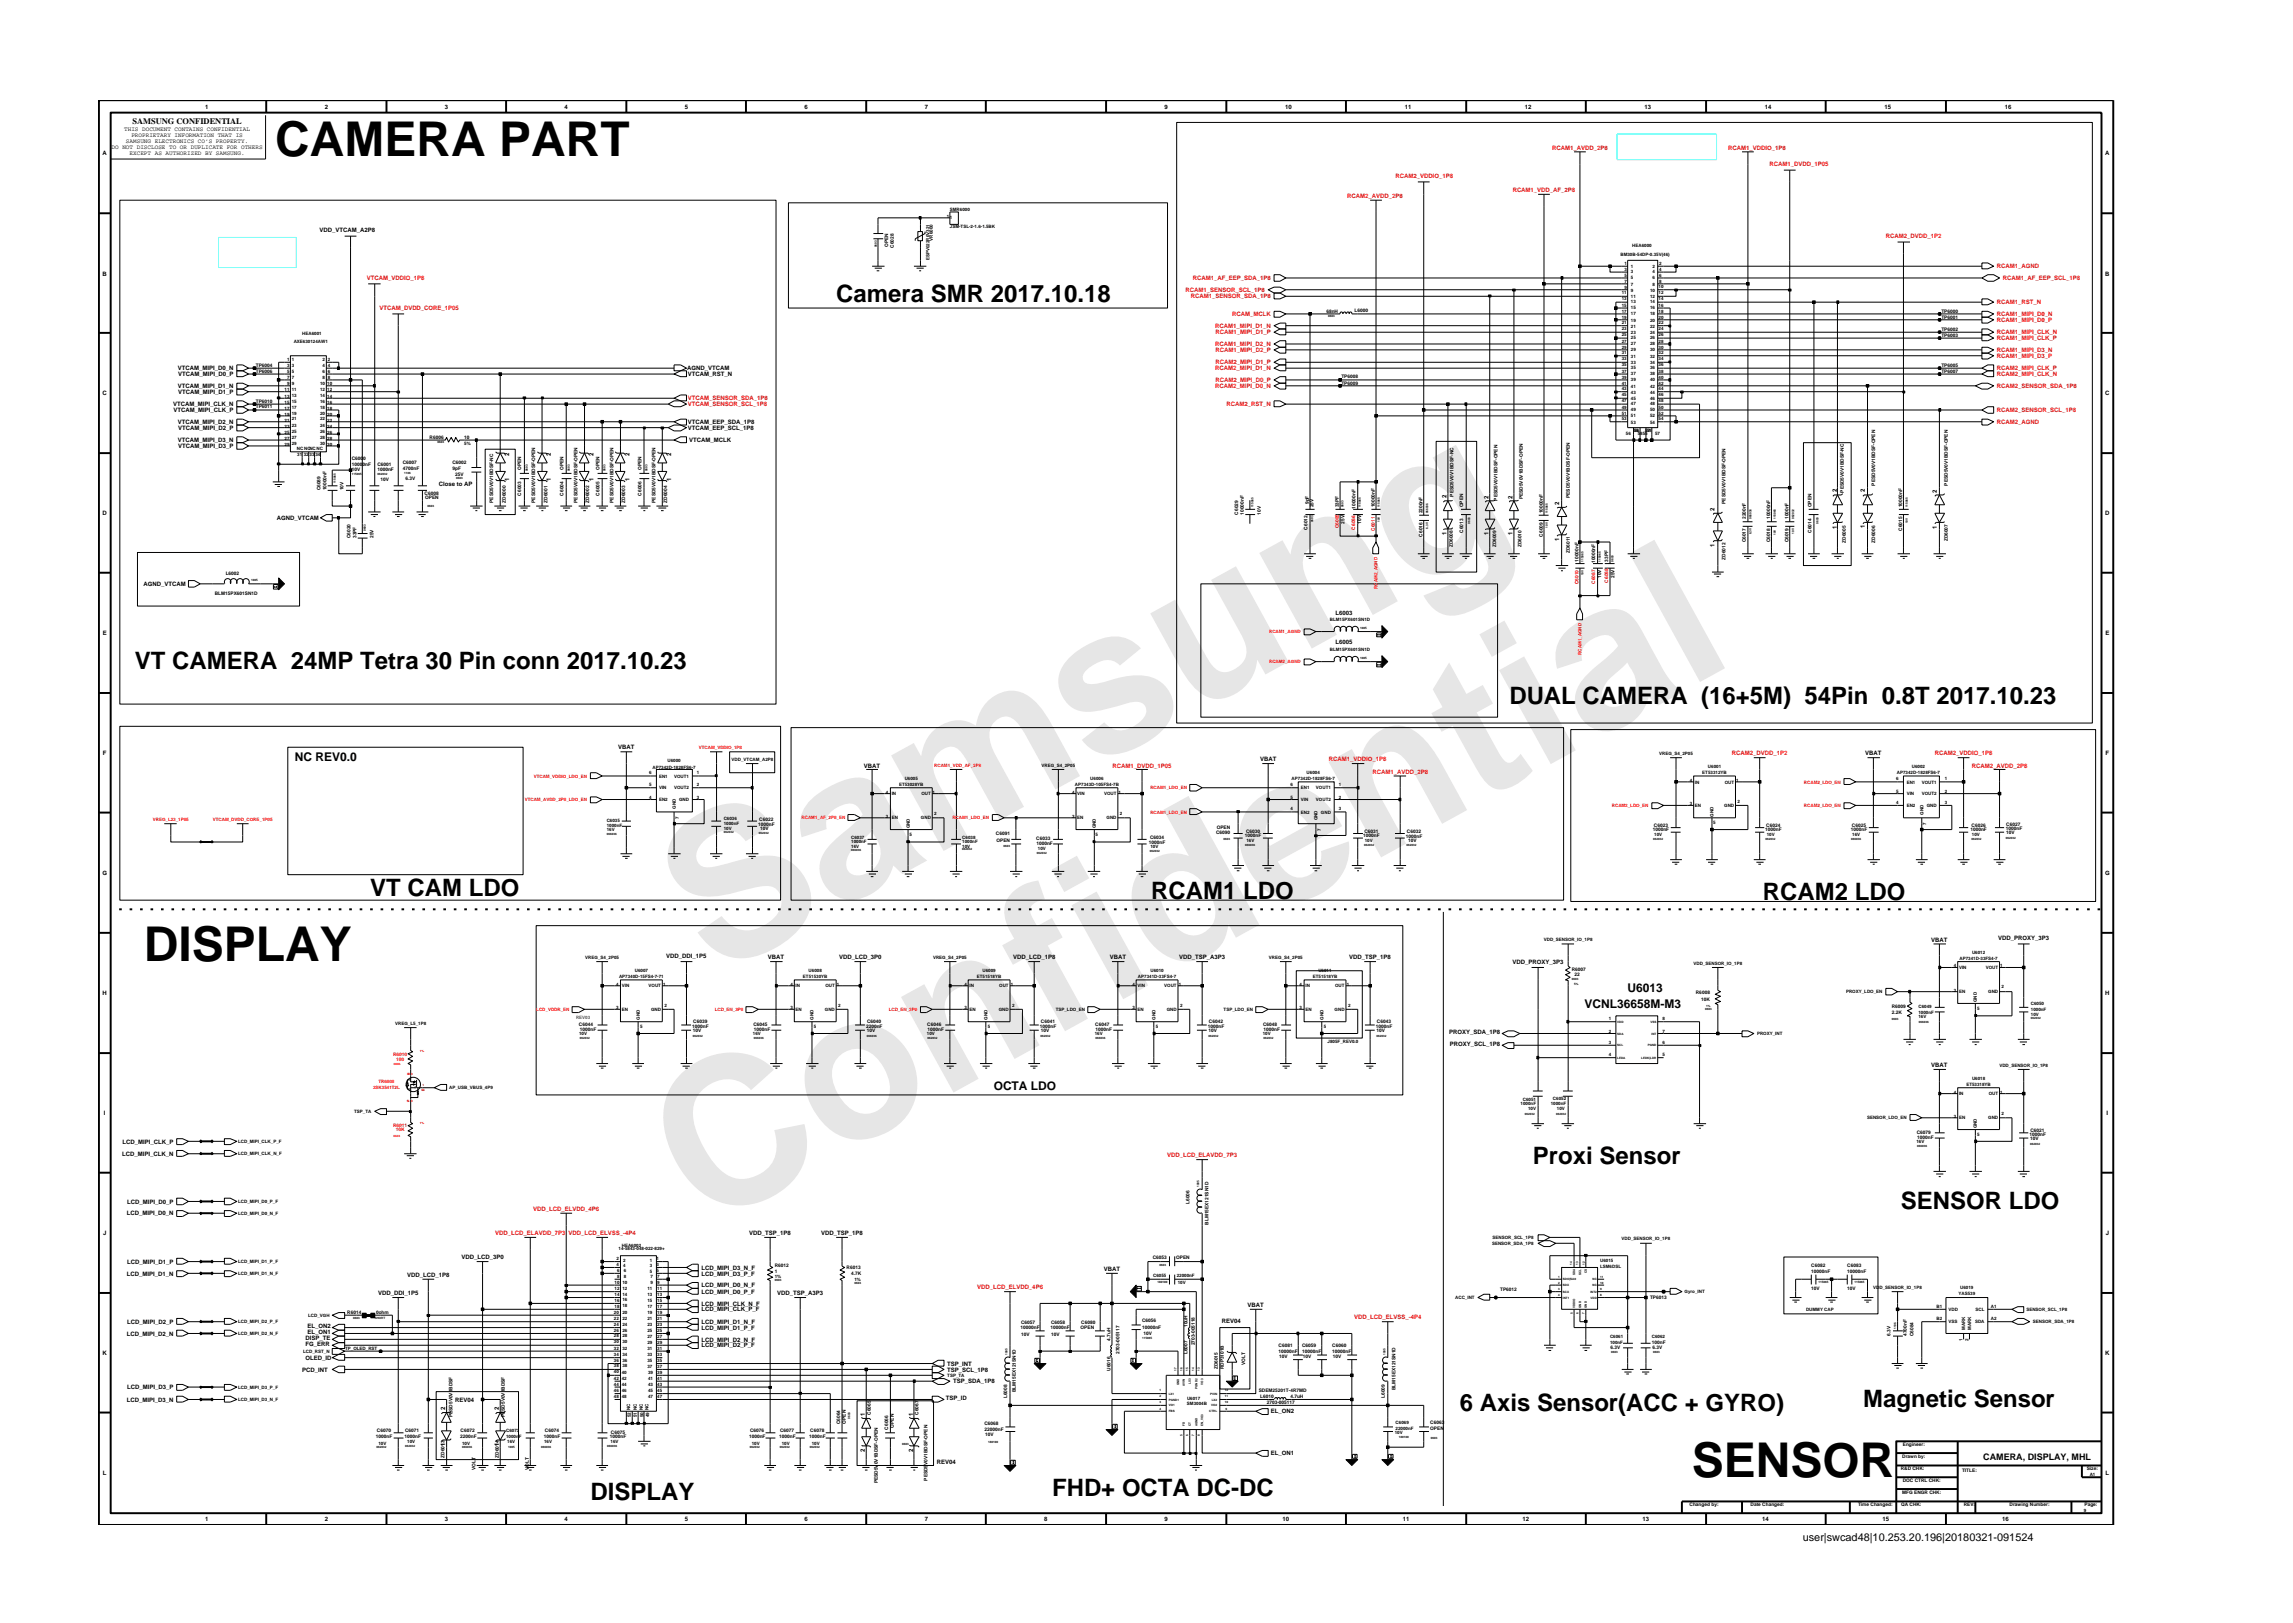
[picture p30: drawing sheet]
<svg xmlns="http://www.w3.org/2000/svg" width="297mm" height="210mm" viewBox="0 0 297 210" stroke-linecap="round" stroke-linejoin="round" font-family="sans-serif">
<defs><g id="words">
<g font-size="26.5" fill="#e6e6e6">
<text x="92.4" y="126.7" transform="rotate(-29 92.4 126.7)">Samsung</text>
<text x="91.1" y="159.4" transform="rotate(-29 91.1 159.4)">Confidential</text>
</g>
<g font-size="6.2">
<text x="35.7" y="20.2">CAMERA PART</text>
<text x="18.6" y="124.6">DISPLAY</text>
<text x="219.1" y="191.4">SENSOR</text>
</g>
<g font-size="3.1">
<text x="108.3" y="39.1">Camera SMR 2017.10.18</text>
<text x="17.5" y="86.7">VT CAMERA 24MP Tetra 30 Pin conn 2017.10.23</text>
<text x="195.5" y="91.2">DUAL CAMERA (16+5M) 54Pin 0.8T 2017.10.23</text>
<text x="47.9" y="116">VT CAM LDO</text>
<text x="149.1" y="116.4">RCAM1 LDO</text>
<text x="228.4" y="116.6">RCAM2 LDO</text>
<text x="198.6" y="150.8">Proxi Sensor</text>
<text x="246.2" y="156.7">SENSOR LDO</text>
<text x="189.1" y="182.8">6 Axis Sensor(ACC + GYRO)</text>
<text x="241.3" y="182.3">Magnetic Sensor</text>
<text x="76.5" y="194.3">DISPLAY</text>
<text x="136.3" y="193.9">FHD+ OCTA DC-DC</text>
</g>
<g font-size="1.6">
<text x="38.2" y="98.6">NC REV0.0</text>
<text x="205.3" y="130.5">VCNL36658M-M3</text>
<text x="210.8" y="128.5">U6013</text>
<text x="128.7" y="141.3">OCTA LDO</text>
</g>
<text font-size="1.4" x="233.5" y="199.7">user|swcad48|10.253.20.196|20180321-091524</text>
<text font-size="1.2" x="256.9" y="189.1">CAMERA, DISPLAY, MHL</text>
<text font-size="1.1" x="17.2" y="16.1">SAMSUNG CONFIDENTIAL</text>
<g font-size=".8">
<text x="16.1" y="17">THIS DOCUMENT CONTAINS CONFIDENTIAL</text>
<text x="17" y="17.8">PROPRIETARY INFORMATION THAT IS</text>
<text x="26.6" y="14.1">1</text>
<text x="42.1" y="14.1">2</text>
<text x="57.6" y="14.1">3</text>
<text x="73.1" y="14.1">4</text>
<text x="88.7" y="14.1">5</text>
<text x="104.2" y="14.1">6</text>
<text x="119.8" y="14.1">7</text>
<text x="150.9" y="14.1">9</text>
<text x="166.5" y="14.1">10</text>
<text x="182" y="14.1">11</text>
<text x="197.5" y="14.1">12</text>
<text x="213" y="14.1">13</text>
<text x="228.6" y="14.1">14</text>
<text x="244.1" y="14.1">15</text>
<text x="259.7" y="14.1">16</text>
<text x="13.3" y="20.1">A</text>
<text x="14.5" y="19.3">DO NOT DISCLOSE TO OR DUPLICATE FOR OTHERS</text>
<text x="16.3" y="18.5">SAMSUNG ELECTRONICS CO’S PROPERTY.</text>
<text x="16.8" y="20.1">EXCEPT AS AUTHORIZED BY SAMSUNG.</text>
<text x="272.7" y="20.1">A</text>
<text x="13.3" y="35.7">B</text>
<text x="41.4" y="30.1">VDD_VTCAM_A2P8</text>
<text x="272.7" y="35.7">B</text>
<text x="23" y="48">VTCAM_MIPI_D0_N</text>
<text x="89" y="48">AGND_VTCAM</text>
<text x="13.3" y="51.2">C</text>
<text x="22.4" y="52.6">VTCAM_MIPI_CLK_N</text>
<text x="22.5" y="53.4">VTCAM_MIPI_CLK_P</text>
<text x="23" y="50.3">VTCAM_MIPI_D1_N</text>
<text x="23.1" y="48.7">VTCAM_MIPI_D0_P</text>
<text x="23.1" y="51">VTCAM_MIPI_D1_P</text>
<text x="89.1" y="48.7">VTCAM_RST_N</text>
<text x="272.7" y="51.2">C</text>
<text x="23" y="57.3">VTCAM_MIPI_D3_N</text>
<text x="23" y="54.9">VTCAM_MIPI_D2_N</text>
<text x="23.1" y="55.7">VTCAM_MIPI_D2_P</text>
<text x="23.1" y="58.1">VTCAM_MIPI_D3_P</text>
<text x="66" y="59.1" transform="rotate(-90 66 59.1)">2</text>
<text x="71.4" y="59.1" transform="rotate(-90 71.4 59.1)">2</text>
<text x="76.9" y="59.1" transform="rotate(-90 76.9 59.1)">2</text>
<text x="81.5" y="59.1" transform="rotate(-90 81.5 59.1)">2</text>
<text x="87" y="59.1" transform="rotate(-90 87 59.1)">2</text>
<text x="89.1" y="54.9">VTCAM_EEP_SDA_1P8</text>
<text x="89.1" y="55.7">VTCAM_EEP_SCL_1P8</text>
<text x="89.3" y="57.3">VTCAM_MCLK</text>
<text x="56.8" y="63">Close to AP</text>
<text x="66" y="62.3" transform="rotate(-90 66 62.3)">1</text>
<text x="71.4" y="62.3" transform="rotate(-90 71.4 62.3)">1</text>
<text x="76.9" y="62.3" transform="rotate(-90 76.9 62.3)">1</text>
<text x="81.5" y="62.3" transform="rotate(-90 81.5 62.3)">1</text>
<text x="87" y="62.3" transform="rotate(-90 87 62.3)">1</text>
<text x="187.4" y="64.6" transform="rotate(-90 187.4 64.6)">2</text>
<text x="192.8" y="64.6" transform="rotate(-90 192.8 64.6)">2</text>
<text x="195.9" y="64.6" transform="rotate(-90 195.9 64.6)">2</text>
<text x="202" y="65.4" transform="rotate(-90 202 65.4)">2</text>
<text x="237.9" y="63.8" transform="rotate(-90 237.9 63.8)">2</text>
<text x="241.6" y="63.8" transform="rotate(-90 241.6 63.8)">2</text>
<text x="250.9" y="63.9" transform="rotate(-90 250.9 63.9)">2</text>
<text x="13.3" y="66.8">D</text>
<text x="35.8" y="67.4">AGND_VTCAM</text>
<text x="187.4" y="69.3" transform="rotate(-90 187.4 69.3)">1</text>
<text x="192.8" y="69.3" transform="rotate(-90 192.8 69.3)">1</text>
<text x="195.9" y="69.3" transform="rotate(-90 195.9 69.3)">1</text>
<text x="202" y="70" transform="rotate(-90 202 70)">1</text>
<text x="222.1" y="70.9" transform="rotate(-90 222.1 70.9)">1</text>
<text x="222.1" y="66.2" transform="rotate(-90 222.1 66.2)">2</text>
<text x="237.9" y="68.5" transform="rotate(-90 237.9 68.5)">1</text>
<text x="241.6" y="68.4" transform="rotate(-90 241.6 68.4)">1</text>
<text x="250.9" y="68.5" transform="rotate(-90 250.9 68.5)">1</text>
<text x="272.7" y="66.8">D</text>
<text x="18.6" y="75.9">AGND_VTCAM</text>
<text x="13.3" y="82.3">E</text>
<text x="173" y="79.6">L6003</text>
<text x="173" y="83.5">L6005</text>
<text x="272.7" y="82.3">E</text>
<text x="13.3" y="97.8">F</text>
<text x="80.1" y="97.1">VBAT</text>
<text x="111.9" y="99.5">VBAT</text>
<text x="163.2" y="98.6">VBAT</text>
<text x="241.6" y="97.8">VBAT</text>
<text x="272.8" y="97.8">F</text>
<text x="13.3" y="113.3">G</text>
<text x="272.7" y="113.3">G</text>
<text x="86.3" y="124.1">VDD_DDI_1P5</text>
<text x="99.5" y="124.3">VBAT</text>
<text x="108.7" y="124.3">VDD_LCD_3P0</text>
<text x="131.2" y="124.3">VDD_LCD_1P8</text>
<text x="143.8" y="124.3">VBAT</text>
<text x="152.8" y="124.3">VDD_TSP_A3P3</text>
<text x="174.8" y="124.3">VDD_TSP_1P8</text>
<text x="195.9" y="124.9">VDD_PROXY_3P3</text>
<text x="250.2" y="122">VBAT</text>
<text x="258.9" y="121.7">VDD_PROXY_3P3</text>
<text x="13.3" y="128.9">H</text>
<text x="272.7" y="128.9">H</text>
<text x="187.7" y="134">PROXY_SDA_1P8</text>
<text x="187.8" y="135.5">PROXY_SCL_1P8</text>
<text x="250.2" y="138.2">VBAT</text>
<text x="13.5" y="144.4">I</text>
<text x="15.8" y="149.7">LCD_MIPI_CLK_N</text>
<text x="15.9" y="148.1">LCD_MIPI_CLK_P</text>
<text x="272.9" y="144.4">I</text>
<text x="16.5" y="155.9">LCD_MIPI_D0_P</text>
<text x="13.4" y="160">J</text>
<text x="16.4" y="157.5">LCD_MIPI_D0_N</text>
<text x="97.1" y="160">VDD_TSP_1P8</text>
<text x="106.4" y="160">VDD_TSP_1P8</text>
<text x="272.8" y="160">J</text>
<text x="16.4" y="165.2">LCD_MIPI_D1_N</text>
<text x="16.5" y="163.7">LCD_MIPI_D1_P</text>
<text x="49" y="167.8">VDD_DDI_1P5</text>
<text x="52.7" y="165.4">VDD_LCD_1P8</text>
<text x="59.8" y="163.1">VDD_LCD_3P0</text>
<text x="90.9" y="167.6">LCD_MIPI_D0_P_F</text>
<text x="90.9" y="166.8">LCD_MIPI_D0_N_F</text>
<text x="90.9" y="165.2">LCD_MIPI_D3_P_F</text>
<text x="90.9" y="164.5">LCD_MIPI_D3_N_F</text>
<text x="100.7" y="167.8">VDD_TSP_A3P3</text>
<text x="143" y="164.6">VBAT</text>
<text x="16.4" y="173">LCD_MIPI_D2_N</text>
<text x="16.5" y="171.5">LCD_MIPI_D2_P</text>
<text x="39.6" y="173.6">DISP_TE</text>
<text x="39.8" y="172">EL_ON2</text>
<text x="39.8" y="172.9">EL_ON1</text>
<text x="90.9" y="173.8">LCD_MIPI_D2_N_F</text>
<text x="90.9" y="172.3">LCD_MIPI_D1_P_F</text>
<text x="90.9" y="171.5">LCD_MIPI_D1_N_F</text>
<text x="90.9" y="169.9">LCD_MIPI_CLK_P_F</text>
<text x="90.9" y="169.1">LCD_MIPI_CLK_N_F</text>
<text x="158.3" y="171.4">REV04</text>
<text x="161.6" y="169.3">VBAT</text>
<text x="13.3" y="175.5">K</text>
<text x="16.5" y="180">LCD_MIPI_D3_P</text>
<text x="39.1" y="177.7">PCD_INT</text>
<text x="39.6" y="174.4">FG_ERR</text>
<text x="39.6" y="176.2">OLED_ID</text>
<text x="90.9" y="174.6">LCD_MIPI_D2_P_F</text>
<text x="122.7" y="176.9">TSP_INT</text>
<text x="122.7" y="177.7">TSP_SCL_1P8</text>
<text x="123.5" y="179.2">TSP_SDA_1P8</text>
<text x="272.7" y="175.5">K</text>
<text x="16.4" y="181.6">LCD_MIPI_D3_N</text>
<text x="57.7" y="182.7" transform="rotate(-90 57.7 182.7)">2</text>
<text x="59" y="181.6">REV04</text>
<text x="64.6" y="182.7" transform="rotate(-90 64.6 182.7)">2</text>
<text x="112" y="183.4" transform="rotate(-90 112 183.4)">1</text>
<text x="118.3" y="183.4" transform="rotate(-90 118.3 183.4)">1</text>
<text x="122.5" y="181.4">TSP_ID</text>
<text x="164.6" y="183.1">EL_ON2</text>
<text x="13.3" y="191.1">L</text>
<text x="57.7" y="187.3" transform="rotate(-90 57.7 187.3)">1</text>
<text x="64.6" y="187.3" transform="rotate(-90 64.6 187.3)">1</text>
<text x="112" y="188.2" transform="rotate(-90 112 188.2)">2</text>
<text x="118.3" y="188.2" transform="rotate(-90 118.3 188.2)">2</text>
<text x="121.4" y="189.6">REV04</text>
<text x="164.6" y="188.5">EL_ON1</text>
<text x="272.8" y="191.1">L</text>
<text x="26.6" y="197.1">1</text>
<text x="42.1" y="197.1">2</text>
<text x="57.6" y="197.1">3</text>
<text x="73.1" y="197.1">4</text>
<text x="88.7" y="197.1">5</text>
<text x="104.2" y="197.1">6</text>
<text x="119.8" y="197.1">7</text>
<text x="135.3" y="197.1">8</text>
<text x="150.9" y="197.1">9</text>
<text x="166.1" y="197.1">10</text>
<text x="181.7" y="197.1">11</text>
<text x="197.2" y="197.1">12</text>
<text x="212.8" y="197.1">13</text>
<text x="228.3" y="197.1">14</text>
<text x="243.9" y="197.1">15</text>
<text x="259.4" y="197.1">16</text>
</g>
<g font-size=".8" fill="#f00">
<text x="180.8" y="23.1">RCAM2_VDDIO_1P8</text>
<text x="201.1" y="19.4">RCAM1_AVDD_2P8</text>
<text x="223.9" y="19.4">RCAM1_VDDIO_1P8</text>
<text x="229.2" y="21.6">RCAM1_DVDD_1P05</text>
<text x="174.5" y="25.6">RCAM2_AVDD_2P8</text>
<text x="196" y="24.9">RCAM1_VDD_AF_2P8</text>
<text x="244.3" y="30.9">RCAM2_DVDD_1P2</text>
<text x="258.7" y="34.8">RCAM1_AGND</text>
<text x="47.5" y="36.3">VTCAM_VDDIO_1P8</text>
<text x="49.1" y="40.2">VTCAM_DVDD_CORE_1P05</text>
<text x="153.6" y="37.8">RCAM1_SENSOR_SCL_1P8</text>
<text x="154.3" y="38.7">RCAM1_SENSOR_SDA_1P8</text>
<text x="154.5" y="36.3">RCAM1_AF_EEP_SDA_1P8</text>
<text x="159.6" y="41">RCAM_MCLK</text>
<text x="258.7" y="39.4">RCAM1_RST_N</text>
<text x="258.7" y="41.7">RCAM1_MIPI_D0_P</text>
<text x="258.7" y="41">RCAM1_MIPI_D0_N</text>
<text x="259.4" y="36.3">RCAM1_AF_EEP_SCL_1P8</text>
<text x="157.4" y="42.5">RCAM1_MIPI_D1_N</text>
<text x="157.4" y="48">RCAM2_MIPI_D1_N</text>
<text x="157.4" y="44.8">RCAM1_MIPI_D2_N</text>
<text x="157.5" y="43.3">RCAM1_MIPI_D1_P</text>
<text x="157.5" y="47.2">RCAM2_MIPI_D1_P</text>
<text x="157.5" y="45.6">RCAM1_MIPI_D2_P</text>
<text x="258.7" y="44.1">RCAM1_MIPI_CLK_P</text>
<text x="258.7" y="43.3">RCAM1_MIPI_CLK_N</text>
<text x="258.7" y="48">RCAM2_MIPI_CLK_P</text>
<text x="258.7" y="46.4">RCAM1_MIPI_D3_P</text>
<text x="258.7" y="45.6">RCAM1_MIPI_D3_N</text>
<text x="89.1" y="51.9">VTCAM_SENSOR_SDA_1P8</text>
<text x="89.1" y="52.6">VTCAM_SENSOR_SCL_1P8</text>
<text x="157.4" y="50.3">RCAM2_MIPI_D0_N</text>
<text x="157.5" y="49.5">RCAM2_MIPI_D0_P</text>
<text x="158.9" y="52.6">RCAM2_RST_N</text>
<text x="258.7" y="53.4">RCAM2_SENSOR_SCL_1P8</text>
<text x="258.7" y="50.3">RCAM2_SENSOR_SDA_1P8</text>
<text x="258.7" y="48.7">RCAM2_MIPI_CLK_N</text>
<text x="258.7" y="54.9">RCAM2_AGND</text>
<text x="144.1" y="99.5">RCAM1_DVDD_1P05</text>
<text x="172.1" y="98.6">RCAM1_VDDIO_1P8</text>
<text x="177.8" y="100.2">RCAM1_AVDD_2P8</text>
<text x="224.3" y="97.8">RCAM2_DVDD_1P2</text>
<text x="250.6" y="97.8">RCAM2_VDDIO_1P8</text>
<text x="255.4" y="99.5">RCAM2_AVDD_2P8</text>
<text x="151.2" y="149.9">VDD_LCD_ELAVDD_7P3</text>
<text x="64.1" y="160">VDD_LCD_ELAVDD_7P3</text>
<text x="69.1" y="156.9">VDD_LCD_ELVDD_4P6</text>
<text x="73.6" y="160">VDD_LCD_ELVSS_-4P4</text>
<text x="126.6" y="167">VDD_LCD_ELVDD_4P6</text>
<text x="175.4" y="170.9">VDD_LCD_ELVSS_-4P4</text>
</g>
<g font-size=".6">
<text x="122.6" y="28.2">1</text>
<text x="123" y="27.3">SMR6000</text>
<text x="123" y="28.4">1</text>
<text x="123" y="29.6">JSM-TSL-2-1.6-1.5BK</text>
<text x="115" y="32" transform="rotate(-90 115 32)">OPEN</text>
<text x="115.8" y="32.1" transform="rotate(-90 115.8 32.1)">C6028</text>
<text x="120.4" y="33.7" transform="rotate(-90 120.4 33.7)">ESPV022R0V321</text>
<text x="120.8" y="31.2" transform="rotate(-90 120.8 31.2)">VR6000</text>
<text x="209.9" y="33.1">BM30B-54DP-0.35V(46)</text>
<text x="210.4" y="34.3">1</text>
<text x="210.4" y="35.1">3</text>
<text x="210.4" y="35.8">5</text>
<text x="211.3" y="34.7">1</text>
<text x="211.3" y="35.4">3</text>
<text x="211.4" y="31.9">HEA6000</text>
<text x="214.1" y="34.7">2</text>
<text x="214.1" y="35.4">4</text>
<text x="214.9" y="34.3">2</text>
<text x="214.9" y="35.8">6</text>
<text x="214.9" y="35.1">4</text>
<text x="171.8" y="40.5">68nH</text>
<text x="175.5" y="40.4">L6000</text>
<text x="210.1" y="39.7">15</text>
<text x="210.1" y="38.9">13</text>
<text x="210.1" y="38.1">11</text>
<text x="210.1" y="41.3">19</text>
<text x="210.1" y="40.5">17</text>
<text x="210.4" y="37.5">9</text>
<text x="210.4" y="36.6">7</text>
<text x="211.3" y="40.1">15</text>
<text x="211.3" y="39.3">13</text>
<text x="211.3" y="38.6">11</text>
<text x="211.3" y="37.8">9</text>
<text x="211.3" y="41.7">19</text>
<text x="211.3" y="40.8">17</text>
<text x="211.3" y="37">7</text>
<text x="211.3" y="36.2">5</text>
<text x="213.8" y="40.1">16</text>
<text x="213.8" y="39.3">14</text>
<text x="213.8" y="38.6">12</text>
<text x="213.8" y="37.8">10</text>
<text x="213.8" y="41.7">20</text>
<text x="213.8" y="40.8">18</text>
<text x="214.1" y="37">8</text>
<text x="214.1" y="36.2">6</text>
<text x="214.9" y="39.7">16</text>
<text x="214.9" y="38.9">14</text>
<text x="214.9" y="38.1">12</text>
<text x="214.9" y="37.4">10</text>
<text x="214.9" y="41.3">20</text>
<text x="214.9" y="40.5">18</text>
<text x="214.9" y="36.6">8</text>
<text x="251.5" y="41.3">TP6001</text>
<text x="251.5" y="40.6">TP6000</text>
<text x="33.1" y="47.5">TP6004</text>
<text x="37.2" y="47.5">3</text>
<text x="37.2" y="46.8">1</text>
<text x="37.8" y="47.5">3</text>
<text x="37.8" y="46.8">1</text>
<text x="38" y="44.4">AXE630124AW1</text>
<text x="39.1" y="43.4">HEA6001</text>
<text x="41.8" y="47.5">4</text>
<text x="41.8" y="46.8">2 2</text>
<text x="42.5" y="47.5">4</text>
<text x="210.1" y="42.8">23</text>
<text x="210.1" y="42">21</text>
<text x="210.1" y="43.5">25</text>
<text x="210.1" y="44.4">27</text>
<text x="210.1" y="45.9">31</text>
<text x="210.1" y="45.2">29</text>
<text x="210.1" y="47.4">35</text>
<text x="210.1" y="46.7">33</text>
<text x="211.3" y="43.2">23</text>
<text x="211.3" y="42.4">21</text>
<text x="211.3" y="44">25</text>
<text x="211.3" y="44.7">27</text>
<text x="211.3" y="45.5">29</text>
<text x="211.3" y="46.3">31</text>
<text x="211.3" y="47.9">35</text>
<text x="211.3" y="47.1">33</text>
<text x="213.8" y="42.4">22</text>
<text x="213.8" y="43.2">24</text>
<text x="213.8" y="44">26</text>
<text x="213.8" y="44.7">28</text>
<text x="213.8" y="45.5">30</text>
<text x="213.8" y="47.9">36</text>
<text x="213.8" y="47.1">34</text>
<text x="213.8" y="46.3">32</text>
<text x="214.9" y="42">22</text>
<text x="214.9" y="42.8">24</text>
<text x="214.9" y="43.5">26</text>
<text x="214.9" y="44.4">28</text>
<text x="214.9" y="47.4">36</text>
<text x="214.9" y="45.2">30</text>
<text x="214.9" y="46.7">34</text>
<text x="214.9" y="45.9">32</text>
<text x="251.5" y="42.8">TP6002</text>
<text x="251.5" y="47.5">TP6005</text>
<text x="251.5" y="43.6">TP6003</text>
<text x="33.1" y="52.9">TP6011</text>
<text x="33.1" y="52.2">TP6010</text>
<text x="33.1" y="48.3">TP6006</text>
<text x="36.9" y="53.9">19</text>
<text x="36.9" y="50.7">11</text>
<text x="36.9" y="51.6">13</text>
<text x="36.9" y="52.4">15</text>
<text x="36.9" y="53.1">17</text>
<text x="37.2" y="48.3">5</text>
<text x="37.2" y="49.8">9</text>
<text x="37.2" y="49.1">7 7</text>
<text x="37.8" y="48.3">5</text>
<text x="37.8" y="49.8">9</text>
<text x="37.8" y="53.7">19</text>
<text x="37.8" y="50.7">11</text>
<text x="37.8" y="51.4">13</text>
<text x="37.8" y="52.2">15</text>
<text x="37.8" y="52.9">17</text>
<text x="41.5" y="53.7">20</text>
<text x="41.5" y="50.7">12</text>
<text x="41.5" y="51.4">14</text>
<text x="41.5" y="52.9">18</text>
<text x="41.5" y="49.8">10</text>
<text x="41.5" y="52.2">16</text>
<text x="41.8" y="48.3">6</text>
<text x="41.8" y="49.1">8</text>
<text x="42.4" y="53.9">20</text>
<text x="42.4" y="50.7">12</text>
<text x="42.4" y="51.6">14</text>
<text x="42.4" y="52.4">16</text>
<text x="42.4" y="53.1">18</text>
<text x="42.4" y="49.8">10</text>
<text x="42.5" y="48.3">6</text>
<text x="42.5" y="49.1">8</text>
<text x="173.8" y="49.9">TP6009</text>
<text x="173.8" y="49">TP6008</text>
<text x="210.1" y="49.1">39</text>
<text x="210.1" y="48.3">37</text>
<text x="210.1" y="53.7">51</text>
<text x="210.1" y="52.1">47</text>
<text x="210.1" y="52.9">49</text>
<text x="210.1" y="49.8">41</text>
<text x="210.1" y="50.6">43</text>
<text x="210.1" y="51.3">45</text>
<text x="211.3" y="49.4">39</text>
<text x="211.3" y="48.6">37</text>
<text x="211.3" y="52.5">47</text>
<text x="211.3" y="53.3">49</text>
<text x="211.3" y="50.2">41</text>
<text x="211.3" y="51">43</text>
<text x="211.3" y="51.8">45</text>
<text x="213.8" y="48.6">38</text>
<text x="213.8" y="53.3">50</text>
<text x="213.8" y="49.4">40</text>
<text x="213.8" y="52.5">48</text>
<text x="213.8" y="50.2">42</text>
<text x="213.8" y="51">44</text>
<text x="213.8" y="51.8">46</text>
<text x="214.9" y="48.3">38</text>
<text x="214.9" y="53.7">52</text>
<text x="214.9" y="52.1">48</text>
<text x="214.9" y="52.9">50</text>
<text x="214.9" y="49.1">40</text>
<text x="214.9" y="49.8">42</text>
<text x="214.9" y="50.6">44</text>
<text x="214.9" y="51.3">46</text>
<text x="251.5" y="48.3">TP6007</text>
<text x="36.9" y="56.2">25</text>
<text x="36.9" y="57">27</text>
<text x="36.9" y="57.8">29</text>
<text x="36.9" y="54.6">21</text>
<text x="36.9" y="55.4">23</text>
<text x="37.8" y="56.1">25</text>
<text x="37.8" y="56.8">27</text>
<text x="37.8" y="57.6">29</text>
<text x="37.8" y="54.5">21</text>
<text x="37.8" y="55.3">23</text>
<text x="38.5" y="58.3">NCNCNCNC</text>
<text x="38.5" y="59.1">31 32</text>
<text x="40.1" y="59.1">33</text>
<text x="40.9" y="59.1">34</text>
<text x="41.5" y="56.1">26</text>
<text x="41.5" y="54.5">22</text>
<text x="41.5" y="55.3">24</text>
<text x="41.5" y="56.8">28</text>
<text x="41.5" y="57.6">30</text>
<text x="42.4" y="57">28</text>
<text x="42.4" y="54.6">22</text>
<text x="42.4" y="55.4">24</text>
<text x="42.4" y="56.2">26</text>
<text x="42.4" y="57.8">30</text>
<text x="45.6" y="59.5">C6000</text>
<text x="55.7" y="56.8">R6006</text>
<text x="60.1" y="56.8">10</text>
<text x="60.1" y="57.6">5%</text>
<text x="210.1" y="54.5">53</text>
<text x="210.6" y="56.4">56</text>
<text x="211.3" y="54.9">53</text>
<text x="211.3" y="54">51</text>
<text x="211.6" y="56">55</text>
<text x="211.7" y="56">56</text>
<text x="212.1" y="56.4">5855</text>
<text x="213.1" y="56">57</text>
<text x="213.3" y="56">58</text>
<text x="213.8" y="54.9">54</text>
<text x="213.8" y="54">52</text>
<text x="214.4" y="56.4">57</text>
<text x="214.9" y="54.5">54</text>
<text x="41.5" y="63.5" transform="rotate(-90 41.5 63.5)">C6089</text>
<text x="42.3" y="63.5" transform="rotate(-90 42.3 63.5)">10000nF</text>
<text x="44.5" y="63.5" transform="rotate(-90 44.5 63.5)">10V</text>
<text x="45.6" y="60.3">10000nF</text>
<text x="45.6" y="61.1">10V</text>
<text x="48.9" y="61.1">1000nF</text>
<text x="48.9" y="60.3">C6001</text>
<text x="49.3" y="62.3">10V</text>
<text x="52.2" y="60.1">C6007</text>
<text x="52.2" y="60.9">4700nF</text>
<text x="52.5" y="62.1">6.3V</text>
<text x="55" y="64.1">C6008</text>
<text x="55.1" y="64.7">OPEN</text>
<text x="58.6" y="60.9">9pF</text>
<text x="58.6" y="60.1">C6002</text>
<text x="59" y="61.7">25V</text>
<text x="63.9" y="65.1" transform="rotate(-90 63.9 65.1)">PESD5V0V1BDSF-NC</text>
<text x="65.5" y="65.1" transform="rotate(-90 65.5 65.1)">ZD6000</text>
<text x="67.5" y="64.2" transform="rotate(-90 67.5 64.2)">C6003</text>
<text x="67.5" y="60.9" transform="rotate(-90 67.5 60.9)">OPEN</text>
<text x="69.3" y="65.1" transform="rotate(-90 69.3 65.1)">PESD5V0V1BDSF-OPEN</text>
<text x="70.9" y="65.1" transform="rotate(-90 70.9 65.1)">ZD6001</text>
<text x="73" y="64.2" transform="rotate(-90 73 64.2)">C6004</text>
<text x="73" y="60.9" transform="rotate(-90 73 60.9)">OPEN</text>
<text x="74.8" y="65.1" transform="rotate(-90 74.8 65.1)">PESD5V0V1BDSF-OPEN</text>
<text x="76.3" y="65.1" transform="rotate(-90 76.3 65.1)">ZD6002</text>
<text x="77.7" y="64.2" transform="rotate(-90 77.7 64.2)">C6005</text>
<text x="77.7" y="60.9" transform="rotate(-90 77.7 60.9)">OPEN</text>
<text x="79.5" y="65.1" transform="rotate(-90 79.5 65.1)">PESD5V0V1BDSF-OPEN</text>
<text x="81" y="65.1" transform="rotate(-90 81 65.1)">ZD6003</text>
<text x="83.1" y="64.2" transform="rotate(-90 83.1 64.2)">C6006</text>
<text x="83.1" y="60.9" transform="rotate(-90 83.1 60.9)">OPEN</text>
<text x="84.9" y="65.1" transform="rotate(-90 84.9 65.1)">PESD5V0V1BDSF-OPEN</text>
<text x="86.4" y="65.1" transform="rotate(-90 86.4 65.1)">ZD6004</text>
<text x="169.5" y="65.3" transform="rotate(-90 169.5 65.3)">9pF</text>
<text x="170.2" y="65.7" transform="rotate(-90 170.2 65.7)">25V</text>
<text x="173.4" y="65.7" transform="rotate(-90 173.4 65.7)">33PF</text>
<text x="175.6" y="65.9" transform="rotate(-90 175.6 65.9)">10000nF</text>
<text x="178.1" y="65.7" transform="rotate(-90 178.1 65.7)">10000nF</text>
<text x="188.3" y="64.3" transform="rotate(-90 188.3 64.3)">PESD5V0V1BDSF-NC</text>
<text x="189.5" y="65.7" transform="rotate(-90 189.5 65.7)">OPEN</text>
<text x="194" y="64.9" transform="rotate(-90 194 64.9)">PESD5V0V1BDSF-OPEN</text>
<text x="197.3" y="64.7" transform="rotate(-90 197.3 64.7)">PESD5V0V1BDSF-OPEN</text>
<text x="203.4" y="64.5" transform="rotate(-90 203.4 64.5)">PESD5V0V1BDSF-OPEN</text>
<text x="223.5" y="65.3" transform="rotate(-90 223.5 65.3)">PESD5V0V1BDSF-OPEN</text>
<text x="234.7" y="65.7" transform="rotate(-90 234.7 65.7)">OPEN</text>
<text x="238.8" y="63.8" transform="rotate(-90 238.8 63.8)">PESD5V0V1BDSF-NC</text>
<text x="242.9" y="62.9" transform="rotate(-90 242.9 62.9)">PESD5V0V1BDSF-OPEN</text>
<text x="246.4" y="65.7" transform="rotate(-90 246.4 65.7)">10000nF</text>
<text x="252.3" y="62.9" transform="rotate(-90 252.3 62.9)">PESD5V0V1BDSF-OPEN</text>
<text x="45.4" y="69.7" transform="rotate(-90 45.4 69.7)">C6020</text>
<text x="46.2" y="69.7" transform="rotate(-90 46.2 69.7)">33PF</text>
<text x="48.4" y="69.7" transform="rotate(-90 48.4 69.7)">25V</text>
<text x="160.4" y="66.7" transform="rotate(-90 160.4 66.7)">C6029</text>
<text x="161.1" y="66.7" transform="rotate(-90 161.1 66.7)">10000nF</text>
<text x="163.4" y="66.7" transform="rotate(-90 163.4 66.7)">10V</text>
<text x="169.4" y="68.6" transform="rotate(-90 169.4 68.6)">C6012</text>
<text x="174.2" y="67.8" transform="rotate(-90 174.2 67.8)">25V</text>
<text x="176.3" y="67.8" transform="rotate(-90 176.3 67.8)">10V</text>
<text x="184.3" y="69.5" transform="rotate(-90 184.3 69.5)">C6016</text>
<text x="184.3" y="66.5" transform="rotate(-90 184.3 66.5)">2200nF</text>
<text x="188.2" y="70.9" transform="rotate(-90 188.2 70.9)">ZD6008</text>
<text x="189.5" y="69" transform="rotate(-90 189.5 69)">C6013</text>
<text x="193.8" y="70.9" transform="rotate(-90 193.8 70.9)">ZD6009</text>
<text x="197.1" y="70.9" transform="rotate(-90 197.1 70.9)">ZD6010</text>
<text x="199.8" y="69.5" transform="rotate(-90 199.8 69.5)">C6009</text>
<text x="199.8" y="66.5" transform="rotate(-90 199.8 66.5)">10000nF</text>
<text x="203.4" y="71.7" transform="rotate(-90 203.4 71.7)">ZD6011</text>
<text x="226.2" y="70.3" transform="rotate(-90 226.2 70.3)">C6017</text>
<text x="226.2" y="67.3" transform="rotate(-90 226.2 67.3)">2200nF</text>
<text x="229.3" y="70.3" transform="rotate(-90 229.3 70.3)">C6018</text>
<text x="229.3" y="67.3" transform="rotate(-90 229.3 67.3)">10000nF</text>
<text x="231.7" y="70.3" transform="rotate(-90 231.7 70.3)">C6019</text>
<text x="231.7" y="67.3" transform="rotate(-90 231.7 67.3)">1000nF</text>
<text x="234.7" y="69" transform="rotate(-90 234.7 69)">C6014</text>
<text x="239.1" y="70.3" transform="rotate(-90 239.1 70.3)">ZD6005</text>
<text x="242.9" y="70.3" transform="rotate(-90 242.9 70.3)">ZD6006</text>
<text x="246.4" y="68.7" transform="rotate(-90 246.4 68.7)">C6015</text>
<text x="252.3" y="70.1" transform="rotate(-90 252.3 70.1)">ZD6007</text>
<text x="27.8" y="77">BLM15PX601SN1D</text>
<text x="29.2" y="74.5">L6002</text>
<text x="204.5" y="72.8" transform="rotate(-90 204.5 72.8)">10000nF</text>
<text x="206.6" y="72.9" transform="rotate(-90 206.6 72.9)">10000nF</text>
<text x="207.4" y="74.9" transform="rotate(-90 207.4 74.9)">10V</text>
<text x="208.3" y="72.8" transform="rotate(-90 208.3 72.8)">33PF</text>
<text x="209.2" y="74.9" transform="rotate(-90 209.2 74.9)">25V</text>
<text x="223.5" y="72.5" transform="rotate(-90 223.5 72.5)">ZD6012</text>
<text x="172.3" y="80.5">BLM15PX601SN1D</text>
<text x="172.3" y="84.4">BLM15PX601SN1D</text>
<text x="84.1" y="101.8">5</text>
<text x="84.1" y="100.3">6</text>
<text x="84.5" y="99.6">AP7342D-1828FS6-7</text>
<text x="85.4" y="100.7">EN1</text>
<text x="86.5" y="98.7">U6000</text>
<text x="87.3" y="100.7">VOUT1</text>
<text x="90.3" y="101.8">2</text>
<text x="90.3" y="100.3">1</text>
<text x="94.8" y="98.5">VDD_VTCAM_A2P8</text>
<text x="116.5" y="101.9">ET53028YB</text>
<text x="117.2" y="101">U6005</text>
<text x="134.9" y="99.4">VREG_S4_2P05</text>
<text x="139.3" y="101.9">AP7343D-105FS4-7B</text>
<text x="141.2" y="101">U6006</text>
<text x="167.2" y="101.8">6</text>
<text x="167.3" y="101">AP7342D-1828FS6-7</text>
<text x="169.3" y="100.3">U6004</text>
<text x="173.4" y="101.8">1</text>
<text x="214.9" y="97.8">VREG_S4_2P05</text>
<text x="218.9" y="101.3">4</text>
<text x="219.6" y="101.5">IN</text>
<text x="220.5" y="100.3">ET53312YB</text>
<text x="221.3" y="99.5">U6001</text>
<text x="223.4" y="101.5">OUT</text>
<text x="224.9" y="101.3">1</text>
<text x="245.7" y="101.1">6</text>
<text x="245.7" y="100.3">AP7342D-1828FS6-7</text>
<text x="247" y="101.5">EN1</text>
<text x="247.7" y="99.5">U6002</text>
<text x="249" y="101.5">VOUT1</text>
<text x="251.9" y="101.1">1</text>
<text x="78.6" y="107.6">16V</text>
<text x="78.6" y="107.1">1000nF</text>
<text x="78.6" y="106.5">C6035</text>
<text x="84.1" y="103.4">4</text>
<text x="85.4" y="103.8">EN2</text>
<text x="85.4" y="102.3">VIN</text>
<text x="87.3" y="102.3">VOUT2</text>
<text x="87.5" y="104.8" transform="rotate(-90 87.5 104.8)">GND</text>
<text x="88" y="106.1" transform="rotate(-90 88 106.1)">7</text>
<text x="88" y="103.8">GND</text>
<text x="90.3" y="103.4">3</text>
<text x="93.8" y="106.9">1000nF</text>
<text x="93.8" y="106.3">C6036</text>
<text x="93.8" y="107.5">10V</text>
<text x="98.2" y="107">1000nF</text>
<text x="98.4" y="106.4">C6022</text>
<text x="98.5" y="107.6">10V</text>
<text x="114.8" y="102.8">4</text>
<text x="114.8" y="105.9">3</text>
<text x="115.5" y="103">IN</text>
<text x="115.5" y="106.2">EN</text>
<text x="117.8" y="107.3" transform="rotate(-90 117.8 107.3)">GND</text>
<text x="119.3" y="106.2">GND</text>
<text x="119.4" y="103">OUT</text>
<text x="120.8" y="102.8">1</text>
<text x="121" y="105.5">2</text>
<text x="138.9" y="102.8">4</text>
<text x="138.9" y="105.9">3</text>
<text x="139.6" y="103">VIN</text>
<text x="139.6" y="106.2">EN</text>
<text x="142" y="107.3" transform="rotate(-90 142 107.3)">GND</text>
<text x="143" y="103">VOUT</text>
<text x="143.3" y="106.2">GND</text>
<text x="144.9" y="102.8">1</text>
<text x="145.1" y="105.5">2</text>
<text x="157.6" y="107.3">OPEN</text>
<text x="161.4" y="107.9">C6030</text>
<text x="167.2" y="105">4</text>
<text x="167.2" y="103.4">5</text>
<text x="168.5" y="105.4">EN2</text>
<text x="168.5" y="103.8">VIN</text>
<text x="168.5" y="102.3">EN1</text>
<text x="170.5" y="102.3">VOUT1</text>
<text x="170.5" y="103.8">VOUT2</text>
<text x="170.7" y="106.3" transform="rotate(-90 170.7 106.3)">GND</text>
<text x="171.1" y="107.6" transform="rotate(-90 171.1 107.6)">7</text>
<text x="171.1" y="105.4">GND</text>
<text x="173.4" y="103.4">2</text>
<text x="173.4" y="105">3</text>
<text x="176.7" y="107.9">C6031</text>
<text x="182.3" y="107.9">C6032</text>
<text x="214.1" y="107.7">1000nF</text>
<text x="214.3" y="107.1">C6023</text>
<text x="218.9" y="104.3">3</text>
<text x="219.6" y="104.6">EN</text>
<text x="221.9" y="106.8">5</text>
<text x="222" y="105.8" transform="rotate(-90 222 105.8)">GND</text>
<text x="223.4" y="104.5">GND</text>
<text x="225.1" y="104">2</text>
<text x="228.7" y="107.7">1000nF</text>
<text x="228.8" y="107.1">C6024</text>
<text x="239.7" y="107.7">1000nF</text>
<text x="239.9" y="107.1">C6025</text>
<text x="245.7" y="104.2">4</text>
<text x="245.7" y="102.7">5</text>
<text x="247" y="104.5">EN2</text>
<text x="247" y="103">VIN</text>
<text x="249" y="103">VOUT2</text>
<text x="249.2" y="105.5" transform="rotate(-90 249.2 105.5)">GND</text>
<text x="249.5" y="106.9" transform="rotate(-90 249.5 106.9)">7</text>
<text x="249.6" y="104.5">GND</text>
<text x="251.9" y="102.7">2</text>
<text x="251.9" y="104.2">3</text>
<text x="255.2" y="107.7">1000nF</text>
<text x="255.4" y="107.1">C6026</text>
<text x="259.8" y="107.6">1000nF</text>
<text x="259.9" y="107">C6027</text>
<text x="110.3" y="109.8">16V</text>
<text x="110.3" y="108.7">C6037</text>
<text x="110.3" y="109.2">1000nF</text>
<text x="117.8" y="108.3">5</text>
<text x="124.7" y="109.8">10V</text>
<text x="124.7" y="109.2">1000nF</text>
<text x="124.7" y="108.7">C6038</text>
<text x="129" y="108.2">C6091</text>
<text x="129.1" y="109.1">OPEN</text>
<text x="134.2" y="108.9">C6033</text>
<text x="134.3" y="109.5">1000nF</text>
<text x="134.5" y="110.1">10V</text>
<text x="141.9" y="108.3">5</text>
<text x="148.8" y="109.3">1000nF</text>
<text x="149" y="108.7">C6034</text>
<text x="149" y="109.8">10V</text>
<text x="157.5" y="108.1">C6090</text>
<text x="161.3" y="108.5">1000nF</text>
<text x="161.5" y="109">16V</text>
<text x="176.6" y="108.5">1000nF</text>
<text x="176.8" y="109">10V</text>
<text x="182.1" y="108.5">1000nF</text>
<text x="182.4" y="109.1">10V</text>
<text x="214.3" y="108.3">10V</text>
<text x="228.9" y="108.3">10V</text>
<text x="240" y="108.3">16V</text>
<text x="255.4" y="108.3">10V</text>
<text x="259.9" y="108.1">10V</text>
<text x="75.8" y="124.2">VREG_S4_2P05</text>
<text x="82.2" y="125.9">U6007</text>
<text x="104.7" y="125.9">U6008</text>
<text x="120.9" y="124.2">VREG_S4_2P05</text>
<text x="127.3" y="125.9">U6009</text>
<text x="149" y="125.9">U6010</text>
<text x="164.4" y="124.2">VREG_S4_2P05</text>
<text x="170.8" y="125.9">U6011</text>
<text x="200" y="121.9">VDD_SENSOR_IO_1P8</text>
<text x="203.6" y="125.8">R6007</text>
<text x="219.4" y="125">VDD_SENSOR_IO_1P8</text>
<text x="253.1" y="125.3">4</text>
<text x="253.8" y="125.5">VIN</text>
<text x="253.8" y="124.4">AP7341D-33FS4-7</text>
<text x="255.5" y="123.6">U6012</text>
<text x="257.2" y="125.5">VOUT</text>
<text x="259.1" y="125.3">1</text>
<text x="79.8" y="130.8">3</text>
<text x="79.8" y="127.7">4</text>
<text x="80.2" y="126.7">AP7340D-15FS4-7-71</text>
<text x="80.5" y="131">EN</text>
<text x="80.5" y="127.9">VIN</text>
<text x="84" y="127.9">VOUT</text>
<text x="84.3" y="131">GND</text>
<text x="85.9" y="127.7">1</text>
<text x="86.1" y="130.4">2</text>
<text x="102.4" y="130.8">3</text>
<text x="102.4" y="127.7">4</text>
<text x="103.1" y="131">EN</text>
<text x="103.1" y="127.9">IN</text>
<text x="104" y="126.7">ET51530YB</text>
<text x="106.9" y="131">GND</text>
<text x="106.9" y="127.9">OUT</text>
<text x="108.4" y="127.7">1</text>
<text x="108.6" y="130.4">2</text>
<text x="124.9" y="130.8">3</text>
<text x="124.9" y="127.7">4</text>
<text x="125.6" y="131">EN</text>
<text x="125.6" y="127.9">IN</text>
<text x="126.5" y="126.7">ET51518YB</text>
<text x="129.4" y="131">GND</text>
<text x="129.4" y="127.9">OUT</text>
<text x="130.9" y="127.7">1</text>
<text x="131.1" y="130.4">2</text>
<text x="136.8" y="131">TSP_LDO_EN</text>
<text x="146.7" y="127.7">4</text>
<text x="146.7" y="130.8">3</text>
<text x="147.3" y="127.9">VIN</text>
<text x="147.3" y="131">EN</text>
<text x="147.4" y="126.7">AP7341D-33FS4-7</text>
<text x="150.8" y="127.9">VOUT</text>
<text x="151.1" y="131">GND</text>
<text x="152.7" y="127.7">1</text>
<text x="152.9" y="130.4">2</text>
<text x="158.5" y="131">TSP_LDO_EN</text>
<text x="168.4" y="130.8">3</text>
<text x="168.4" y="127.7">4</text>
<text x="169.1" y="131">EN</text>
<text x="169.1" y="127.9">IN</text>
<text x="170.1" y="126.7">ET51518YB</text>
<text x="172.9" y="131">GND</text>
<text x="173" y="127.9">OUT</text>
<text x="174.5" y="127.7">1</text>
<text x="174.6" y="130.4">2</text>
<text x="204" y="126.4">22</text>
<text x="219.7" y="128.8">R6008</text>
<text x="220.4" y="129.7">10K</text>
<text x="239.1" y="128.7">PROXY_LDO_EN</text>
<text x="245.1" y="130.6">R6009</text>
<text x="245.1" y="131.3">2.2K</text>
<text x="248.5" y="131.9">16V</text>
<text x="248.5" y="130.6">C6049</text>
<text x="248.5" y="131.3">1000nF</text>
<text x="253.1" y="128.5">3</text>
<text x="253.8" y="128.7">EN</text>
<text x="256.1" y="129.8" transform="rotate(-90 256.1 129.8)">GND</text>
<text x="256.1" y="130.8">5</text>
<text x="257.6" y="128.7">GND</text>
<text x="259.3" y="128">2</text>
<text x="263.1" y="131">1000nF</text>
<text x="263.1" y="130.2">C6050</text>
<text x="263.1" y="131.6">10V</text>
<text x="51.2" y="132.8">VREG_L5_1P8</text>
<text x="75" y="133">C6044</text>
<text x="75" y="134.1">10V</text>
<text x="75.1" y="133.5">1000nF</text>
<text x="82.9" y="132.1" transform="rotate(-90 82.9 132.1)">GND</text>
<text x="82.9" y="133.2">5</text>
<text x="89.7" y="133.2">1000nF</text>
<text x="89.8" y="133.7">10V</text>
<text x="89.8" y="132.6">C6039</text>
<text x="97.5" y="134.1">16V</text>
<text x="97.6" y="133">C6045</text>
<text x="97.6" y="133.5">1000nF</text>
<text x="105.4" y="132.1" transform="rotate(-90 105.4 132.1)">GND</text>
<text x="105.4" y="133.2">5</text>
<text x="112.2" y="133.2">2200nF</text>
<text x="112.3" y="133.7">10V</text>
<text x="112.3" y="132.6">C6040</text>
<text x="120.1" y="134.1">10V</text>
<text x="120.1" y="133">C6046</text>
<text x="120.2" y="133.5">1000nF</text>
<text x="127.9" y="132.1" transform="rotate(-90 127.9 132.1)">GND</text>
<text x="128" y="133.2">5</text>
<text x="134.7" y="133.2">1000nF</text>
<text x="134.8" y="133.7">10V</text>
<text x="134.8" y="132.6">C6041</text>
<text x="141.8" y="134.1">16V</text>
<text x="141.9" y="133">C6047</text>
<text x="141.9" y="133.5">1000nF</text>
<text x="149.7" y="132.1" transform="rotate(-90 149.7 132.1)">GND</text>
<text x="149.7" y="133.2">5</text>
<text x="156.5" y="133.2">1000nF</text>
<text x="156.6" y="133.7">10V</text>
<text x="156.6" y="132.6">C6042</text>
<text x="163.6" y="134.1">10V</text>
<text x="163.6" y="133">C6048</text>
<text x="163.7" y="133.5">1000nF</text>
<text x="171.4" y="132.1" transform="rotate(-90 171.4 132.1)">GND</text>
<text x="171.5" y="133.2">5</text>
<text x="172" y="135.1">J805F_REV0.0</text>
<text x="178.2" y="133.2">1000nF</text>
<text x="178.3" y="133.7">10V</text>
<text x="178.4" y="132.6">C6043</text>
<text x="208.4" y="132.2">1</text>
<text x="208.4" y="133.8">2</text>
<text x="208.4" y="135.3">3</text>
<text x="208.4" y="136.8">4</text>
<text x="215.3" y="133.8">7</text>
<text x="215.3" y="132.2">8</text>
<text x="215.3" y="136.8">5</text>
<text x="215.3" y="135.3">6</text>
<text x="227.6" y="134.1">PROXY_INT</text>
<text x="58.2" y="141.1">AP_USB_VBUS_4P9</text>
<text x="197" y="143.2">1000nF</text>
<text x="197.3" y="142.6">C6051</text>
<text x="198" y="143.8">10V</text>
<text x="200.9" y="143.2">1000nF</text>
<text x="201.2" y="142.4">C6052</text>
<text x="201.7" y="143.8">10V</text>
<text x="253.1" y="141.7">4</text>
<text x="253.8" y="141.9">IN</text>
<text x="254.7" y="140.7">ET53318YB</text>
<text x="255.5" y="139.9">U6018</text>
<text x="257.6" y="141.9">OUT</text>
<text x="259" y="138.2">VDD_SENSOR_IO_1P8</text>
<text x="259.1" y="141.7">1</text>
<text x="30.8" y="149.7">LCD_MIPI_CLK_N_F</text>
<text x="30.8" y="148.1">LCD_MIPI_CLK_P_F</text>
<text x="45.9" y="144.2">TSP_TA</text>
<text x="241.9" y="145">SENSOR_LDO_EN</text>
<text x="248.3" y="148.1">16V</text>
<text x="248.3" y="146.9">C6079</text>
<text x="248.4" y="147.5">1000nF</text>
<text x="253.1" y="144.8">3</text>
<text x="253.8" y="145">EN</text>
<text x="256.1" y="146.2" transform="rotate(-90 256.1 146.2)">GND</text>
<text x="256.1" y="147.1">5</text>
<text x="257.6" y="145">GND</text>
<text x="259.3" y="144.4">2</text>
<text x="262.9" y="147.2">1000nF</text>
<text x="263" y="147.7">10V</text>
<text x="263" y="146.6">C6021</text>
<text x="30.8" y="155.9">LCD_MIPI_D0_P_F</text>
<text x="154.1" y="156" transform="rotate(-90 154.1 156)">L6006</text>
<text x="30.8" y="157.4">LCD_MIPI_D0_N_F</text>
<text x="80.1" y="162">14-5843-048-022-829+</text>
<text x="80.5" y="161.5">HEA6002</text>
<text x="156.5" y="158.7" transform="rotate(-90 156.5 158.7)">BLM15EX121SN1D</text>
<text x="193.3" y="161.3">SENSOR_SDA_1P8</text>
<text x="193.3" y="160.5">SENSOR_SCL_1P8</text>
<text x="210.1" y="160.7">VDD_SENSOR_IO_1P8</text>
<text x="30.8" y="165.2">LCD_MIPI_D1_N_F</text>
<text x="30.8" y="163.6">LCD_MIPI_D1_P_F</text>
<text x="79.6" y="167.1">12 12</text>
<text x="79.6" y="167.9">14</text>
<text x="79.6" y="166.3">10</text>
<text x="79.9" y="164">4</text>
<text x="79.9" y="163.3">2</text>
<text x="80" y="165.6">8</text>
<text x="80" y="164.8">6</text>
<text x="80.6" y="167.8">14</text>
<text x="80.6" y="166.3">10</text>
<text x="80.7" y="164.2">4</text>
<text x="80.7" y="163.4">2</text>
<text x="80.8" y="165.6">8</text>
<text x="80.8" y="164.8">6</text>
<text x="83.9" y="167.1">11</text>
<text x="83.9" y="167.9">13</text>
<text x="84.2" y="164.2">3</text>
<text x="84.2" y="163.4">1</text>
<text x="84.2" y="165">5</text>
<text x="84.3" y="165.6">7</text>
<text x="84.3" y="166.3">9</text>
<text x="85" y="164">3</text>
<text x="85" y="163.2">1</text>
<text x="85" y="164.8">5</text>
<text x="85.1" y="165.6">7</text>
<text x="85.1" y="166.4">9</text>
<text x="85.1" y="167.1">11</text>
<text x="85.1" y="167.9">13</text>
<text x="100.4" y="165">1</text>
<text x="100.4" y="164.2">R6012</text>
<text x="100.4" y="165.6">1%</text>
<text x="109.7" y="164.5">R6013</text>
<text x="110.3" y="165.1">4.7K</text>
<text x="110.7" y="166">1%</text>
<text x="149.3" y="163">C6053</text>
<text x="149.4" y="165.4">C6055</text>
<text x="152.4" y="163">OPEN</text>
<text x="152.4" y="165.4">22000nF</text>
<text x="152.6" y="166.3">10V</text>
<text x="194.3" y="167.3">TP6012</text>
<text x="207.3" y="163.5">U6015</text>
<text x="207.3" y="164.2">LSM6DSL</text>
<text x="218.2" y="167.5">Gyro_INT</text>
<text x="234.6" y="167.2">10V</text>
<text x="234.6" y="165">10000nF</text>
<text x="234.6" y="164.2">C6082</text>
<text x="239.3" y="164.2">C6083</text>
<text x="239.3" y="165">10000nF</text>
<text x="239.3" y="167.2">10V</text>
<text x="242.7" y="166.9">VDD_SENSOR_IO_1P8</text>
<text x="253.7" y="167.7">YAS539</text>
<text x="253.9" y="166.9">U6019</text>
<text x="30.8" y="173">LCD_MIPI_D2_N_F</text>
<text x="30.8" y="171.4">LCD_MIPI_D2_P_F</text>
<text x="39.9" y="170.6">LCD_VGH</text>
<text x="45" y="170.2">R6014</text>
<text x="48.7" y="170.2">0ohm</text>
<text x="79.5" y="172.5">26</text>
<text x="79.5" y="173.3">28</text>
<text x="79.5" y="170.2">20</text>
<text x="79.5" y="171">22</text>
<text x="79.5" y="171.7">24</text>
<text x="79.6" y="168.7">16</text>
<text x="79.6" y="169.4">18</text>
<text x="80.6" y="172.5">26</text>
<text x="80.6" y="173.3">28</text>
<text x="80.6" y="170.2">20</text>
<text x="80.6" y="171">22</text>
<text x="80.6" y="171.7">24</text>
<text x="80.6" y="168.6">16</text>
<text x="80.6" y="169.4">18</text>
<text x="83.9" y="173.3">27</text>
<text x="83.9" y="170.2">19</text>
<text x="83.9" y="171">21</text>
<text x="83.9" y="171.7">23</text>
<text x="83.9" y="172.6">25</text>
<text x="83.9" y="169.4">17</text>
<text x="83.9" y="168.7">15</text>
<text x="85.1" y="173.3">27</text>
<text x="85.1" y="170.2">19</text>
<text x="85.1" y="171">21</text>
<text x="85.1" y="171.7">23</text>
<text x="85.1" y="172.6">25</text>
<text x="85.1" y="169.4">17</text>
<text x="85.1" y="168.7">15</text>
<text x="132.2" y="172.2">10000nF</text>
<text x="132.3" y="173">10V</text>
<text x="132.3" y="171.5">C6057</text>
<text x="136.1" y="172.2">10000nF</text>
<text x="136.2" y="173">10V</text>
<text x="136.2" y="171.5">C6058</text>
<text x="140" y="172.2">OPEN</text>
<text x="140.1" y="171.5">C6080</text>
<text x="143.9" y="173.7" transform="rotate(-90 143.9 173.7)">4.7uH</text>
<text x="147.9" y="171.3">C6056</text>
<text x="147.9" y="172.2">10000nF</text>
<text x="148.1" y="172.9">10V</text>
<text x="153.8" y="171.9" transform="rotate(-90 153.8 171.9)">10uH</text>
<text x="188.5" y="168.3">ACC_INT</text>
<text x="208.6" y="173.3">C6061</text>
<text x="213.8" y="168.3">TP6013</text>
<text x="214" y="173.3">C6062</text>
<text x="234" y="169.8">DUMMY CAP</text>
<text x="244.9" y="173.1" transform="rotate(-90 244.9 173.1)">6.3V</text>
<text x="247" y="173.1" transform="rotate(-90 247 173.1)">4700nF</text>
<text x="247.9" y="173.1" transform="rotate(-90 247.9 173.1)">C6084</text>
<text x="250.9" y="169.5">B1</text>
<text x="250.9" y="171">B2</text>
<text x="252.4" y="169.8">VDD</text>
<text x="252.4" y="171.4">VSS</text>
<text x="254.2" y="173.7" transform="rotate(-90 254.2 173.7)">1</text>
<text x="254.6" y="172.3" transform="rotate(-90 254.6 172.3)">MARK</text>
<text x="255" y="173.7" transform="rotate(-90 255 173.7)">2</text>
<text x="255.3" y="172.3" transform="rotate(-90 255.3 172.3)">MARK</text>
<text x="255.8" y="171.4">SDA</text>
<text x="255.9" y="169.8">SCL</text>
<text x="257.9" y="169.5">A1</text>
<text x="257.9" y="171">A2</text>
<text x="262.5" y="169.8">SENSOR_SCL_1P8</text>
<text x="263.3" y="171.4">SENSOR_SDA_1P8</text>
<text x="30.8" y="179.9">LCD_MIPI_D3_P_F</text>
<text x="39.3" y="175.2">LCD_RST_N</text>
<text x="44.7" y="174.9">TP_OLED_RST</text>
<text x="79.5" y="178.8">42 42</text>
<text x="79.5" y="177.9">40</text>
<text x="79.5" y="174">30</text>
<text x="79.5" y="179.5">44</text>
<text x="79.5" y="175.6">34</text>
<text x="79.5" y="176.4">36</text>
<text x="79.5" y="177.2">38</text>
<text x="79.5" y="174.9">32</text>
<text x="80.5" y="178">40</text>
<text x="80.5" y="179.5">44</text>
<text x="80.6" y="174">30</text>
<text x="80.6" y="175.6">34</text>
<text x="80.6" y="176.4">36</text>
<text x="80.6" y="177.2">38</text>
<text x="80.6" y="174.9">32</text>
<text x="83.9" y="175.6">33</text>
<text x="83.9" y="176.4">35</text>
<text x="83.9" y="177.2">37</text>
<text x="83.9" y="174.9">31</text>
<text x="83.9" y="174.1">29</text>
<text x="84" y="179.5">43</text>
<text x="84" y="178">39</text>
<text x="84" y="178.8">41</text>
<text x="85.1" y="179.5">43</text>
<text x="85.1" y="176.4">35</text>
<text x="85.1" y="177.2">37</text>
<text x="85.1" y="178">39</text>
<text x="85.1" y="174.9">31</text>
<text x="85.1" y="175.6">33</text>
<text x="85.1" y="178.8">41</text>
<text x="85.1" y="174.1">29</text>
<text x="122.7" y="178.4">TSP_TA</text>
<text x="143.9" y="177.6" transform="rotate(-90 143.9 177.6)">U6016</text>
<text x="145" y="175.4" transform="rotate(-90 145 175.4)">2703-005117</text>
<text x="153.8" y="175.4" transform="rotate(-90 153.8 175.4)">L6007</text>
<text x="154.8" y="174.3" transform="rotate(-90 154.8 174.3)">2703-005118</text>
<text x="157.8" y="177.4" transform="rotate(-90 157.8 177.4)">ZD6015</text>
<text x="158.5" y="177.4" transform="rotate(-90 158.5 177.4)">RDP3101B</text>
<text x="161.3" y="176.8" transform="rotate(-90 161.3 176.8)">VOLT</text>
<text x="165.6" y="174.5">C6081</text>
<text x="165.6" y="175.3">10000nF</text>
<text x="165.7" y="175.9">10V</text>
<text x="168.7" y="175.3">10000nF</text>
<text x="168.7" y="174.5">C6059</text>
<text x="168.8" y="175.9">10V</text>
<text x="172.6" y="174.5">C6060</text>
<text x="172.6" y="175.3">10000nF</text>
<text x="172.7" y="175.9">10V</text>
<text x="208.6" y="174.1">100nF</text>
<text x="208.6" y="174.7">6.3V</text>
<text x="214" y="174.1">100nF</text>
<text x="214.1" y="174.7">6.3V</text>
<text x="30.8" y="181.5">LCD_MIPI_D3_N_F</text>
<text x="48.8" y="185.5">C6070</text>
<text x="52.5" y="185.5">C6071</text>
<text x="58.6" y="183.6" transform="rotate(-90 58.6 183.6)">PESD5V0V1BDSF</text>
<text x="59.7" y="185.5">C6072</text>
<text x="65.4" y="183.6" transform="rotate(-90 65.4 183.6)">PESD5V0V1BDSF</text>
<text x="65.6" y="185.5">C6073</text>
<text x="70.6" y="185.5">C6074</text>
<text x="79.1" y="185.8">C6075</text>
<text x="79.5" y="181">48</text>
<text x="79.5" y="180.3">46 46</text>
<text x="80.5" y="181.1">48</text>
<text x="81.6" y="182.7" transform="rotate(-90 81.6 182.7)">NC</text>
<text x="81.7" y="183.6" transform="rotate(-90 81.7 183.6)">52</text>
<text x="82.5" y="182.7" transform="rotate(-90 82.5 182.7)">NC</text>
<text x="82.5" y="183.6" transform="rotate(-90 82.5 183.6)">51</text>
<text x="83.3" y="182.7" transform="rotate(-90 83.3 182.7)">NC</text>
<text x="83.3" y="183.6" transform="rotate(-90 83.3 183.6)">50</text>
<text x="84" y="180.3">45</text>
<text x="84" y="181.1">47</text>
<text x="84" y="182.7" transform="rotate(-90 84 182.7)">NC</text>
<text x="84.1" y="183.6" transform="rotate(-90 84.1 183.6)">49</text>
<text x="85.1" y="180.3">45</text>
<text x="85.1" y="181.1">47</text>
<text x="97.2" y="185.5">C6076</text>
<text x="101.1" y="185.5">C6077</text>
<text x="105" y="185.5">C6078</text>
<text x="108.8" y="184.5" transform="rotate(-90 108.8 184.5)">C6064</text>
<text x="109.6" y="184.4" transform="rotate(-90 109.6 184.4)">OPEN</text>
<text x="112.8" y="183.3" transform="rotate(-90 112.8 183.3)">C6065</text>
<text x="115" y="185.2" transform="rotate(-90 115 185.2)">C6066</text>
<text x="115.8" y="184.9" transform="rotate(-90 115.8 184.9)">OPEN</text>
<text x="119" y="183.3" transform="rotate(-90 119 183.3)">C6067</text>
<text x="127.5" y="184.6">C6068</text>
<text x="127.5" y="185.4">22000nF</text>
<text x="127.6" y="186">10V</text>
<text x="130.5" y="181.1" transform="rotate(-90 130.5 181.1)">L6008</text>
<text x="131.6" y="180.3" transform="rotate(-90 131.6 180.3)">BLM15EX121SN1D</text>
<text x="153.8" y="182">SM3004B</text>
<text x="153.8" y="181.3">U6017</text>
<text x="163.1" y="180.3">SDEM25201T-4R7MD</text>
<text x="163.3" y="181.1">L6010</text>
<text x="164.1" y="181.9">2703-005117</text>
<text x="167.2" y="181.1">4.7uH</text>
<text x="179.4" y="181.1" transform="rotate(-90 179.4 181.1)">L6009</text>
<text x="180.7" y="185.8">10V</text>
<text x="180.8" y="180.1" transform="rotate(-90 180.8 180.1)">BLM15EX121SN1D</text>
<text x="180.8" y="184.4">C6069</text>
<text x="180.8" y="185.2">22000nF</text>
<text x="185.3" y="184.5">C6063</text>
<text x="185.3" y="185.3">OPEN</text>
<text x="48.7" y="186.3">1000nF</text>
<text x="49" y="187.1">10V</text>
<text x="52.4" y="186.3">1000nF</text>
<text x="52.8" y="186.9">10V</text>
<text x="57.6" y="188.8" transform="rotate(-90 57.6 188.8)">ZD6013</text>
<text x="59.6" y="186.3">2200nF</text>
<text x="59.9" y="187.1">10V</text>
<text x="61.6" y="190.4" transform="rotate(-90 61.6 190.4)">VOLT</text>
<text x="64.6" y="188.8" transform="rotate(-90 64.6 188.8)">ZD6014</text>
<text x="65.6" y="186.3">1000nF</text>
<text x="65.7" y="187">16V</text>
<text x="68.5" y="190.4" transform="rotate(-90 68.5 190.4)">VOLT</text>
<text x="70.4" y="186.3">1000nF</text>
<text x="70.5" y="187">16V</text>
<text x="79" y="186.3">1000nF</text>
<text x="79.1" y="186.9">16V</text>
<text x="97" y="186.3">1000nF</text>
<text x="97.4" y="187.1">10V</text>
<text x="100.9" y="186.3">1000nF</text>
<text x="101.3" y="187.1">10V</text>
<text x="104.8" y="186.3">1000nF</text>
<text x="105.2" y="187.1">10V</text>
<text x="120.2" y="191.8" transform="rotate(-90 120.2 191.8)">PESD5V0V1BDSF-OPEN</text>
<text x="246.2" y="190.4">R&amp;D CHK:</text>
<text x="246.4" y="188.9">Drawn by:</text>
<text x="246.5" y="187.4">Engineer:</text>
<text x="254.2" y="190.7">TITLE:</text>
<text x="270.3" y="190.4">Size:</text>
<text x="270.7" y="191.2">A1</text>
<text x="113.7" y="192.2" transform="rotate(-90 113.7 192.2)">PESD5V0V1BDSF-OPEN</text>
<text x="218.9" y="195.1">Changed by:</text>
<text x="226.8" y="195.1">Date Changed:</text>
<text x="240.7" y="195.1">Time Changed:</text>
<text x="246.3" y="195.1">QA CHK:</text>
<text x="246.4" y="193.5">MFG ENGR CHK:</text>
<text x="246.5" y="192">DOC CTRL CHK:</text>
<text x="254.4" y="195.1">REV:</text>
<text x="260.3" y="195.1">Drawing Number:</text>
<text x="269.9" y="195.9">9</text>
<text x="270" y="195.1">Page:</text>
</g>
<g font-size=".6" fill="#f00">
<text x="173.4" y="68.4" transform="rotate(-90 173.4 68.4)">C6085</text>
<text x="175.6" y="68.6" transform="rotate(-90 175.6 68.6)">C6086</text>
<text x="178.1" y="68.7" transform="rotate(-90 178.1 68.7)">C6011</text>
<text x="178.5" y="76.3" transform="rotate(-90 178.5 76.3)">RCAM2_AGND</text>
<text x="204.5" y="75.7" transform="rotate(-90 204.5 75.7)">C6010</text>
<text x="206.6" y="75.6" transform="rotate(-90 206.6 75.6)">C6087</text>
<text x="208.3" y="75.5" transform="rotate(-90 208.3 75.5)">C6088</text>
<text x="164.4" y="82">RCAM1_AGND</text>
<text x="164.4" y="85.9">RCAM2_AGND</text>
<text x="204.9" y="84.8" transform="rotate(-90 204.9 84.8)">RCAM1_AGND</text>
<text x="69.1" y="100.7">VTCAM_VDDIO_LDO_EN</text>
<text x="90.5" y="97">VTCAM_VDDIO_1P8</text>
<text x="121" y="99.4">RCAM1_VDD_AF_2P8</text>
<text x="233.7" y="101.5">RCAM2_LDO_EN</text>
<text x="19.8" y="106.3">VREG_L23_1P05</text>
<text x="27.6" y="106.3">VTCAM_DVDD_CORE_1P05</text>
<text x="68" y="103.8">VTCAM_AVDD_2P8_LDO_EN</text>
<text x="103.8" y="106.2">RCAM1_AF_2P8_EN</text>
<text x="123.4" y="106.2">RCAM1_LDO_EN</text>
<text x="149" y="105.4">RCAM1_LDO_EN</text>
<text x="149" y="102.3">RCAM1_LDO_EN</text>
<text x="208.8" y="104.5">RCAM2_LDO_EN</text>
<text x="233.7" y="104.5">RCAM2_LDO_EN</text>
<text x="69.5" y="131">LCD_VDDR_EN</text>
<text x="92.6" y="131">LCD_EN_3P0</text>
<text x="115.1" y="131">LCD_EN_3P0</text>
<text x="50.9" y="136.8">R6010</text>
<text x="51.3" y="137.4">100</text>
<text x="48.3" y="141.1">2SK3541T2L</text>
<text x="49" y="140.4">TR6000</text>
<text x="50.9" y="146">R6011</text>
<text x="51.3" y="146.6">10K</text>
</g>
<text font-size=".6" fill="#0f0" x="74.6" y="132">REV03</text>
<g font-size=".4">
<text x="113.6" y="32" transform="rotate(-90 113.6 32)">0603</text>
<text x="172.1" y="41.1">0603</text>
<text x="56.7" y="57.3">0603</text>
<text x="43.5" y="62.6" transform="rotate(-90 43.5 62.6)">115065</text>
<text x="45.6" y="61.5">115065</text>
<text x="48.9" y="61.5">062032</text>
<text x="52.4" y="61.4">1106</text>
<text x="55.4" y="65.7">0603</text>
<text x="59.1" y="62">0603</text>
<text x="68.4" y="61.1" transform="rotate(-90 68.4 61.1)">0603</text>
<text x="73.8" y="61.1" transform="rotate(-90 73.8 61.1)">0603</text>
<text x="78.5" y="61.1" transform="rotate(-90 78.5 61.1)">0603</text>
<text x="83.9" y="61.1" transform="rotate(-90 83.9 61.1)">0603</text>
<text x="162.4" y="65.7" transform="rotate(-90 162.4 65.7)">115065</text>
<text x="174" y="65.7" transform="rotate(-90 174 65.7)">0603</text>
<text x="176.3" y="65.7" transform="rotate(-90 176.3 65.7)">115065</text>
<text x="178.7" y="65.7" transform="rotate(-90 178.7 65.7)">115065</text>
<text x="247.1" y="65.7" transform="rotate(-90 247.1 65.7)">115065</text>
<text x="47.4" y="68.8" transform="rotate(-90 47.4 68.8)">0603</text>
<text x="170.1" y="67.7" transform="rotate(-90 170.1 67.7)">0603</text>
<text x="178.7" y="67.6" transform="rotate(-90 178.7 67.6)">10V</text>
<text x="185" y="68.5" transform="rotate(-90 185 68.5)">6.3V</text>
<text x="185" y="66.5" transform="rotate(-90 185 66.5)">066036</text>
<text x="190.4" y="67.8" transform="rotate(-90 190.4 67.8)">0603</text>
<text x="200.5" y="68.4" transform="rotate(-90 200.5 68.4)">10V</text>
<text x="200.5" y="66.5" transform="rotate(-90 200.5 66.5)">115065</text>
<text x="226.9" y="69.2" transform="rotate(-90 226.9 69.2)">6.3V</text>
<text x="226.9" y="67.3" transform="rotate(-90 226.9 67.3)">066036</text>
<text x="230" y="69.3" transform="rotate(-90 230 69.3)">10V</text>
<text x="230" y="67.3" transform="rotate(-90 230 67.3)">115065</text>
<text x="232.4" y="69.1" transform="rotate(-90 232.4 69.1)">10V</text>
<text x="232.4" y="67.3" transform="rotate(-90 232.4 67.3)">062032</text>
<text x="235.6" y="67.8" transform="rotate(-90 235.6 67.8)">0603</text>
<text x="247.1" y="67.8" transform="rotate(-90 247.1 67.8)">10V</text>
<text x="32.5" y="75.2">1005</text>
<text x="205.1" y="74.5" transform="rotate(-90 205.1 74.5)">10V</text>
<text x="205.1" y="72.8" transform="rotate(-90 205.1 72.8)">115065</text>
<text x="207.4" y="72.8" transform="rotate(-90 207.4 72.8)">115065</text>
<text x="209" y="72.8" transform="rotate(-90 209 72.8)">0603</text>
<text x="176.2" y="81.5">1005</text>
<text x="176.2" y="85.4">1005</text>
<text x="93.8" y="107.9">062032</text>
<text x="78.6" y="108.2">066036</text>
<text x="98.3" y="108.1">062032</text>
<text x="110.3" y="110.3">066036</text>
<text x="124.7" y="110.1">062032</text>
<text x="130" y="109.7">0603</text>
<text x="134.3" y="110.6">062032</text>
<text x="149" y="110.3">062032</text>
<text x="158.5" y="108.8">0603</text>
<text x="161.3" y="109.6">066036</text>
<text x="176.7" y="109.6">062032</text>
<text x="182.2" y="109.6">062032</text>
<text x="214.2" y="108.8">062032</text>
<text x="228.7" y="108.8">062032</text>
<text x="239.8" y="108.8">066036</text>
<text x="255.4" y="108.8">062032</text>
<text x="259.8" y="108.7">062032</text>
<text x="203.6" y="127">0603</text>
<text x="203.9" y="127.6">5%</text>
<text x="220.9" y="130.9">0603</text>
<text x="221" y="130.4">1%</text>
<text x="75.1" y="134.6">062032</text>
<text x="89.7" y="134.3">062032</text>
<text x="97.6" y="134.6">066036</text>
<text x="112.3" y="134.3">066036</text>
<text x="120.2" y="134.6">062032</text>
<text x="134.8" y="134.3">062032</text>
<text x="141.9" y="134.6">066036</text>
<text x="156.6" y="134.3">062032</text>
<text x="163.7" y="134.6">062032</text>
<text x="178.3" y="134.3">062032</text>
<text x="209.5" y="132.5">VDD</text>
<text x="209.5" y="134">SDA</text>
<text x="209.5" y="135.6">SCL</text>
<text x="209.5" y="137.2">LEDA</text>
<text x="212.6" y="137.2">LEDK|LDR</text>
<text x="213.5" y="135.6">PGND</text>
<text x="213.8" y="132.5">VSS</text>
<text x="213.9" y="134">INT</text>
<text x="245.1" y="132.1">0603</text>
<text x="248.6" y="132.5">066036</text>
<text x="263.1" y="132.1">062032</text>
<text x="197.5" y="144.5">062032</text>
<text x="201.6" y="144.5">062032</text>
<text x="248.4" y="148.6">066036</text>
<text x="263" y="148.3">062032</text>
<text x="155.3" y="153.8" transform="rotate(-90 155.3 153.8)">1005</text>
<text x="100.4" y="166">0603</text>
<text x="110.7" y="166.3">0603</text>
<text x="149.9" y="166.3">180100</text>
<text x="150.2" y="164">0603</text>
<text x="201.8" y="165.6">1</text>
<text x="201.8" y="166.4">2</text>
<text x="201.8" y="167.2">3</text>
<text x="201.8" y="167.9">4</text>
<text x="202.5" y="165.9">SDO|SA0</text>
<text x="202.5" y="166.6">SDX</text>
<text x="202.5" y="167.5">SCX</text>
<text x="203.7" y="163.9" transform="rotate(-90 203.7 163.9)">14</text>
<text x="204" y="165.2" transform="rotate(-90 204 165.2)">SDA</text>
<text x="204.4" y="163.9" transform="rotate(-90 204.4 163.9)">13</text>
<text x="204.8" y="165.1" transform="rotate(-90 204.8 165.1)">SCL</text>
<text x="205.3" y="163.9" transform="rotate(-90 205.3 163.9)">12</text>
<text x="205.6" y="164.9" transform="rotate(-90 205.6 164.9)">CS</text>
<text x="206" y="167.5">INT2</text>
<text x="206.3" y="166.6">NC</text>
<text x="206.3" y="165.9">NC</text>
<text x="207.3" y="167.9">8</text>
<text x="207.3" y="167.1">9</text>
<text x="207.3" y="166.3">10</text>
<text x="207.3" y="165.6">11</text>
<text x="235.6" y="166.2">115065</text>
<text x="240.2" y="166.2">115065</text>
<text x="45.7" y="170.9">0603</text>
<text x="48.5" y="170.9">SHORT</text>
<text x="147.9" y="173.5">115065</text>
<text x="202.5" y="168.2">INT1</text>
<text x="203.7" y="170.2" transform="rotate(-90 203.7 170.2)">5</text>
<text x="204" y="169.4" transform="rotate(-90 204 169.4)">VDDIO</text>
<text x="204.5" y="170.2" transform="rotate(-90 204.5 170.2)">6</text>
<text x="204.8" y="169.4" transform="rotate(-90 204.8 169.4)">GND</text>
<text x="205.3" y="170.2" transform="rotate(-90 205.3 170.2)">7</text>
<text x="205.6" y="169.4" transform="rotate(-90 205.6 169.4)">GND</text>
<text x="206" y="168.2">VDD</text>
<text x="245.6" y="172.2" transform="rotate(-90 245.6 172.2)">1106</text>
<text x="130.5" y="175.5" transform="rotate(-90 130.5 175.5)">1005</text>
<text x="152.4" y="177.6" transform="rotate(-90 152.4 177.6)">17</text>
<text x="152.7" y="179.5" transform="rotate(-90 152.7 179.5)">GND</text>
<text x="153.2" y="177.6" transform="rotate(-90 153.2 177.6)">16</text>
<text x="153.5" y="179.5" transform="rotate(-90 153.5 179.5)">AVIN</text>
<text x="153.9" y="177.6" transform="rotate(-90 153.9 177.6)">15</text>
<text x="154.3" y="179.3" transform="rotate(-90 154.3 179.3)">LX3</text>
<text x="154.7" y="177.6" transform="rotate(-90 154.7 177.6)">14</text>
<text x="155.1" y="179.9" transform="rotate(-90 155.1 179.9)">PGND2</text>
<text x="155.4" y="177.6" transform="rotate(-90 155.4 177.6)">13</text>
<text x="155.9" y="179.4" transform="rotate(-90 155.9 179.4)">VO3</text>
<text x="179.5" y="175.5" transform="rotate(-90 179.5 175.5)">1005</text>
<text x="208.7" y="175.3">0603</text>
<text x="214.2" y="175.3">0603</text>
<text x="110.1" y="183.8" transform="rotate(-90 110.1 183.8)">0603</text>
<text x="150.2" y="181">2</text>
<text x="150.2" y="181.8">3</text>
<text x="150.2" y="182.6">4</text>
<text x="150.2" y="180.3">1</text>
<text x="151.4" y="181.4">PGND1</text>
<text x="151.4" y="182.2">VO1</text>
<text x="151.4" y="183">FBS</text>
<text x="151.4" y="180.7">LX1</text>
<text x="153.5" y="184.8" transform="rotate(-90 153.5 184.8)">FD</text>
<text x="154.3" y="184.8" transform="rotate(-90 154.3 184.8)">CT</text>
<text x="155.1" y="184.8" transform="rotate(-90 155.1 184.8)">AGND</text>
<text x="155.9" y="184.8" transform="rotate(-90 155.9 184.8)">EN_VO3</text>
<text x="156.6" y="183">CTRL</text>
<text x="156.8" y="180.7">PVIN</text>
<text x="156.9" y="182.2">VO2</text>
<text x="157" y="181.4">LX2</text>
<text x="158.6" y="181.8">10</text>
<text x="158.6" y="181">11</text>
<text x="158.6" y="180.3">12</text>
<text x="158.8" y="182.6">9</text>
<text x="48.8" y="187.6">062032</text>
<text x="52.5" y="187.4">062032</text>
<text x="59.9" y="187.6">066036</text>
<text x="65.8" y="187.6">1005</text>
<text x="70.1" y="187.6">066036</text>
<text x="78.7" y="187.4">066036</text>
<text x="97.1" y="187.6">062032</text>
<text x="101" y="187.6">062032</text>
<text x="104.9" y="187.6">062032</text>
<text x="116.9" y="187.1">0603</text>
<text x="128" y="186.9">180100</text>
<text x="153.2" y="186.1" transform="rotate(-90 153.2 186.1)">5</text>
<text x="153.9" y="186.1" transform="rotate(-90 153.9 186.1)">6</text>
<text x="154.7" y="186.1" transform="rotate(-90 154.7 186.1)">7</text>
<text x="155.4" y="186.1" transform="rotate(-90 155.4 186.1)">8</text>
<text x="181.2" y="186.3">180100</text>
<text x="185.4" y="186.4">0603</text>
</g>
<g font-size=".4" fill="#f00">
<text x="51" y="137.9">0603</text>
<text x="54.4" y="136.3">1%</text>
<text x="52.7" y="142.8">S</text>
<text x="52.7" y="139.3">DD 3</text>
<text x="52.8" y="142.8">S 2</text>
<text x="54.6" y="141.3">GG</text>
<text x="54.7" y="140.7">1</text>
<text x="51" y="147.2">0603</text>
<text x="54.4" y="145.6">1%</text>
</g>
</g></defs>
<g fill="none" stroke="#000" stroke-width=".13">
<path d="M34.4 14.9v5.7h-20.1M152.4 15.9h118.6v77.8h-118.6zM203.9 19.7h1.5M204.7 19.7v53.3M225.7 19.7h1.5M226.4 19.7v47.9M15.5 25.9h85v65.3h-85zM44.6 30.6h1.6M45.4 30.6v32.3M47.7 36.8h1.6M48.5 36.8v26.1M102.1 26.3h49.1v13.6h-49.1z"/>
<path d="M113 34.5h1.6M113.1 30.3h1.3M113.1 30.9h1.3M113.3 34.7h.9M113.6 35.1h.3M113.7 30.9v3.6M118.4 34.5h1.6M118.7 34.7h1M118.9 30h.6v1.2h-.6zM119.1 28.1h.2v.3h-.2zM119.1 35.1h.2M119.2 30v-1.8h-5.5v2.1"/>
<path d="M119.2 28.2h3.8M119.2 31.2v3.3M119.8 30v.3l-1.2 .6v.3M123 27.5h1.1v1.6h-1.1zM164.3 37.5l.7-.3h.8l.8 .3-.8 .5h-.8zM165 35.6h.8l.8 .4-.8 .4h-.8zM165 38h.8l.8 .4-.8 .3h-.8zM166.6 36h44.2M166.6 38.4h44.2M166.6 37.5h44.2M177.5 25.9h1.5M178.3 25.9v40.1"/>
<path d="M183.7 23.6h1.5M184.4 23.6v43.1M192.8 38.2h.4v.3h-.4zM193 38.4v26.5l-.6 1.3h1.3l-.7-1.3M195.9 37.5h.4v.2h-.4zM196.1 37.5v27.4M199.2 25.2h1.6M199.8 36.6h.4v.3h-.4zM200 25.2v41.5M200 36.8h10.8M202.2 35.8h.3v.4h-.3zM202.3 36v29.7"/>
<path d="M204.5 34.3h.3v.4h-.3zM204.7 34.5h6.1M208.4 34.3h.3v.4h-.3zM208.6 34.5v.7h2.2M209.2 39.7h.3v.4h-.3zM209.3 39.9h1.5M210.8 33.7h3.9v21.7h-3.9zM210.8 39.1h-1.5v17.9h4.7M214.7 34.5h42M214.7 36.8h11.7M214.7 36h42M214.7 39.1h42"/>
<path d="M214.7 37.5h17.1M214.7 39.9h1.7v9.3M216.9 37.5h.4v.2h-.4zM216.9 34.3h.4v.4h-.4zM217.1 37.5v.9h-2.4M217.1 34.5v.7h-2.4M222.4 35.8h.3v.4h-.3zM222.5 36v30.5l-.6 1.2h1.2l-.6-1.2M226.3 36.6h.3v.3h-.3zM231.1 22h1.5M231.7 37.5h.3v.2h-.3zM231.8 22v45.6"/>
<path d="M234.8 39h.3v.3h-.3zM235 39.1v26.9M237.9 39h.3v.3h-.3zM238 39.1v25M245.8 31.4h1.6M246.6 31.4v34.6M256.7 36l.8-.4h.8l.7 .4-.7 .4h-.8zM256.7 38.7h.8l.8 .4-.8 .4h-.8zM256.7 34.1h.8l.8 .4-.8 .3h-.8zM30.7 51.9h.7l.8 .5-.8 .3h-.7zM30.7 57.3h.7l.8 .5-.8 .4h-.7zM30.7 56.6h.7l.8 .4-.8 .3h-.7z"/>
<path d="M30.7 50.4h.7l.8 .3-.8 .5h-.7zM30.7 54.3h.7l.8 .3-.8 .5h-.7zM30.7 55.1h.7l.8 .3-.8 .4h-.7zM30.7 47.3h.7l.8 .4-.8 .3h-.7zM30.7 52.7h.7l.8 .4-.8 .4h-.7zM30.7 49.6h.7l.8 .4-.8 .4h-.7zM30.7 48h.7l.8 .5-.8 .3h-.7zM32.2 50.7h5.4M32.2 48.5h5.4M32.2 47.7h5.4M32.2 53.1h5.4M32.2 50h5.4"/>
<path d="M32.2 54.6h5.4M32.2 55.4h5.4M32.2 57h5.4M32.2 57.8h5.4M32.2 52.4h5.4M32.8 52.9h.3v.4h-.3zM32.8 52.2h.3v.3h-.3zM32.8 48.3h.3v.3h-.3zM32.8 47.5h.3v.4h-.3zM35.9 60h.4v.2h-.4zM35.9 56.1h.4v.2h-.4zM35.9 53.7h.4v.3h-.4z"/>
<path d="M35.9 51.4h.4v.3h-.4zM35.9 49.1h.4v.3h-.4zM36.1 51.6h1.5M36.1 49.2h1.5M36.1 53.9h1.5M36.1 56.2h1.5M37.6 46.1h4.7v12.4h-4.7zM37.6 46.9h-1.5v15.5M39.1 60h.2v.2h-.2zM39.1 58.5v1.6M39.8 60h.3v.2h-.3zM40 58.5v1.6"/>
<path d="M40.6 60h.3v.2h-.3zM40.8 58.5v1.6M41.3 60h.4v.2h-.4zM41.5 58.5v1.6M42.3 57h15.4l.2-.3 .2 .6 .3-.6 .4 .6 .2-.6 .4 .6 .1-.3h27.8M42.3 49.2h4.6v19.9M42.3 51.6h45M42.3 50.7h9.3M42.3 48.5h45M42.3 47.7h45M42.3 46.9h1.6v.8M42.3 53.1h1.6v4.7"/>
<path d="M42.3 50h6.2M42.3 53.9h1.6M42.3 54.6h45M42.3 55.4h44.3M42.3 56.2h1.6M42.3 57.8h1.6M42.3 52.4h44.3M43.7 57.6h.3v.3h-.3zM43.7 56.1h.3v.2h-.3zM43.7 53.7h.3v.3h-.3zM43.7 47.5h.3v.4h-.3zM43.9 57.8v2.3h-2.4"/>
<path d="M45.2 49.1h.4v.3h-.4zM48.4 49.8h.2v.4h-.2zM50.8 40.7h1.6M51.4 50.7h.4v.2h-.4zM51.6 40.7v22.2M54.6 48.3h.3v.3h-.3zM54.7 48.5v14.4M61.6 56.8h.2v.4h-.2zM61.8 57v3.6M62.9 58.2h3.8v8.5h-3.8zM64.2 58.5l.2 .2h.9l.2 .2M64.6 48.3h.4v.3h-.4z"/>
<path d="M64.8 58.7l.7 1.3h-1.3zM64.8 48.5v10.2M64.8 60v1.1M67.8 51.4h.3v.3h-.3zM67.9 51.6v9.7M69.6 58.5l.2 .2h.9l.2 .2M70.1 51.4h.3v.3h-.3zM70.2 58.7l.7 1.3h-1.3zM70.2 51.6v7.1M70.2 60v1.1M73.2 52.2h.3v.3h-.3zM73.3 52.4v8.9"/>
<path d="M75 58.5l.2 .2h.9l.2 .2M75.6 52.2h.3v.3h-.3zM75.7 58.7l.6 1.3h-1.3zM75.7 52.4v6.3M75.7 60v1.1M77.8 54.5h.4v.3h-.4zM78 54.6v6.7M79.7 58.5l.2 .2h.9l.2 .2M80.2 54.5h.3v.3h-.3zM80.4 54.6v4.1l.6 1.3h-1.3l.7-1.3M80.4 60v1.1M83.3 55.3h.3v.3h-.3z"/>
<path d="M83.4 55.4v5.9M85.2 58.5l.1 .2h1l.1 .2M85.6 55.3h.4v.3h-.4zM85.8 58.7l.6 1.3h-1.2zM85.8 55.4v3.3M85.8 60v1.1M86.6 52.4l.7-.5h.9l.7 .5-.7 .3h-.9zM86.6 55.4l.7-.3h.9l.7 .3-.7 .4h-.9zM87.3 48.5l.9-.5h.7v.8h-.7zM87.3 51.6l.9-.4h.7v.7h-.7zM87.3 47.3h.9l.7 .4-.7 .3h-.9zM87.3 54.6l.9-.3h.7v.8h-.7z"/>
<path d="M87.3 57l.9-.4h.7v.7h-.7zM165 43l.8-.4h.8v.8h-.8zM165 46.9l.8-.4h.8v.8h-.8zM165 47.7l.8-.4h.8v.7h-.8zM165 42.2l.8-.3h.8v.7h-.8zM165 40.3h.8l.8 .4-.8 .4h-.8zM165 49.2l.8-.4h.8v.8h-.8zM165 51.9h.8l.8 .5-.8 .3h-.8zM165 44.6l.8-.5h.8v.9h-.8zM165 45.3l.8-.3h.8v.7h-.8zM165 50l.8-.4h.8v.8h-.8zM166.6 40.7h7"/>
<path d="M166.6 47.7h44.2M166.6 46.9h44.2M166.6 49.2h44.2M166.6 50h44.2M166.6 52.4h44.2M166.6 43h44.2M166.6 42.2h44.2M166.6 44.6h44.2M166.6 45.3h44.2M169.5 40.5h.4v.3h-.4zM169.7 40.7v25.3M173.4 49.8h.4v.4h-.4z"/>
<path d="M173.4 49.1h.4v.3h-.4zM173.6 40.7v-.2l.2-.1 .1 .1v.2M174 40.6l.1-.1 .1-.1 .1 .1v.2M174.5 40.6v-.1l.1-.1 .1 .1 .1 .2M174.8 40.7v-.2l.1-.1 .2 .1v.2h35.7M178.1 53.7h.3v.3h-.3zM178.3 53.9h32.5M184.3 52.9h.3v.4h-.3zM184.4 53.1h26.4M186 57.2h5.3v16.9h-5.3zM187.4 52.2h.3v.3h-.3zM187.6 52.4v12.5"/>
<path d="M189.8 52.2h.2v.3h-.2zM189.9 52.4v13.6M206 52.9h.4v.4h-.4zM208.4 53.7h.3v.3h-.3zM208.6 53.9v.7h2.2M209.2 51.4h.3v.3h-.3zM209.2 50.7h.3v.2h-.3zM209.2 48.3h.3v.3h-.3zM209.2 46h.3v.3h-.3zM209.2 43.6h.3v.4h-.3zM209.2 41.3h.3v.3h-.3zM209.3 51.6h1.5"/>
<path d="M209.3 50.7h1.5M209.3 48.5h1.5M209.3 46.1h1.5M209.3 41.4h1.5M209.3 43.8h1.5M211.5 56.8h.3v.4h-.3zM211.6 55.4v16.3M212.3 56.8h.2v.4h-.2zM212.5 55.4v1.6M213 56.8h.4v.4h-.4zM213.2 55.4v1.6M213.8 56.8h.4v.4h-.4z"/>
<path d="M214 55.4v1.6M214.7 52.4h5.5v6.9h-14v-6.2M214.7 40.7h42M214.7 50.7h31.9M214.7 48.5h42M214.7 47.7h42M214.7 46.9h1.7M214.7 49.2h1.7M214.7 53.1h42M214.7 50h41.2M214.7 53.9h2.4v.7M214.7 54.6h42"/>
<path d="M214.7 46.1h42M214.7 41.4h42M214.7 43h42M214.7 42.2h1.7M214.7 43.8h42M214.7 44.6h1.7M214.7 45.3h42M216.2 49.1h.2v.3h-.2zM216.2 46.8h.2v.2h-.2zM216.2 44.4h.2v.3h-.2zM216.2 42.1h.2v.3h-.2zM216.4 49.2v7.8h-2.4"/>
<path d="M216.9 54.5h.4v.3h-.4zM217.7 50.7h.3v.2h-.3zM217.9 50.7v.9h-3.2M233.6 57.3h6.2v16h-6.2zM241.8 49.8h.3v.4h-.3zM241.9 50v14.1M246.5 50.7h.2v.2h-.2zM251.1 52.9h.3v.4h-.3zM251.1 48.3h.3v.3h-.3zM251.1 47.5h.3v.4h-.3zM251.1 43.6h.3v.4h-.3zM251.1 42.9h.3v.2h-.3z"/>
<path d="M251.1 41.3h.3v.3h-.3zM251.1 40.5h.3v.3h-.3zM251.2 53.1v11M255.9 50l.8-.4h.8l.8 .4-.8 .4h-.8zM256.7 42.6h.8l.8 .4-.8 .4h-.8zM256.7 53.1l.8-.4h.8v.8h-.8zM256.7 43.4h.8l.8 .4-.8 .3h-.8zM256.7 45.7h.8l.8 .4-.8 .4h-.8zM256.7 54.3h.8l.8 .3-.8 .5h-.8zM256.7 45h.8l.8 .3-.8 .4h-.8zM256.7 41.1h.8l.8 .3-.8 .5h-.8zM256.7 40.3h.8l.8 .4-.8 .4h-.8z"/>
<path d="M257.5 48l-.8 .5 .8 .3h.8v-.8M257.5 48l-.8-.3 .8-.4h.8v.7M257.5 48h.8M17.8 71.6h21v6.9h-21zM24.4 75.2h.8l.7 .4-.7 .5h-.8zM25.9 75.6h3.2M29.1 75.6a.42 .42 0 0 1 .4-.6 .42 .42 0 0 1 .3 .6M29.9 75.6a.42 .42 0 0 1 .4-.6 .42 .42 0 0 1 .3 .6M30.7 75.6a.42 .42 0 0 1 .4-.6 .42 .42 0 0 1 .3 .6M31.5 75.6a.42 .42 0 0 1 .4-.6 .42 .42 0 0 1 .3 .6M32.2 75.6h3.9M35.3 62.4h1.6"/>
<path d="M35.4 75.7h.6v.6h-.6zM35.5 76.1h.3M35.5 75.9v.2M35.6 62.8h.9M35.8 75.9v.2M35.9 63h.4M36.1 74.9l.8 .7-.8 .8zM36.1 60.1h5.4M41.5 67.1l.8-.4h.7v.8h-.7zM42.4 62.9h1.3M42.4 63.5h1.3M43 63.5v2.1h2.4"/>
<path d="M43 67.1h.9M43.7 66.9h.3v.4h-.3zM43.9 67.1v4.6h3v-2M44.8 62.9h1.2M44.8 63.5h1.2M45.2 65.4h.4v.3h-.4zM45.2 60.7h.4v.4h-.4zM45.4 65.6v1.5h-1.5M45.4 63.5v2.1M45.4 60.9h-2.4v2M46.3 69.7h1.3M46.3 69.1h1.3"/>
<path d="M47.7 66.3h1.6M47.9 62.9h1.2M47.9 63.5h1.2M48 66.7h1M48.4 66.9h.2M48.5 63.5v2.8M50.8 66.3h1.6M51 62.9h1.3M51 63.5h1.3M51.2 66.7h.9M51.4 66.9h.4M51.6 63.5v2.8"/>
<path d="M54 66.3h1.5M54.1 62.9h1.2M54.1 63.5h1.2M54.2 66.7h.9M54.6 66.9h.3M54.7 63.5v2.8M60.9 65.6h1.6M61.1 61.2h1.2M61.1 60.6h1.2M61.2 65.8h1M61.6 66.2h.2M61.8 61.2v4.4"/>
<path d="M64 65.6h1.6M64.2 62.1l.2 .2h.9l.2 .1M64.2 61.1h1.3l-.7 1.2zM64.4 65.8h.9M64.6 66.2h.4M64.8 62.3v3.3M67.2 65.6h1.5M67.3 62h1.2M67.3 61.3h1.2M67.4 65.8h1M67.8 66.2h.3M67.9 62v3.6"/>
<path d="M69.5 65.6h1.6M69.6 62.1l.2 .2h.9l.2 .1M69.6 61.1h1.3l-.7 1.2zM69.8 65.8h.9M70.1 66.2h.3M70.2 62.3v3.3M72.6 65.6h1.5M72.8 62h1.2M72.8 61.3h1.2M72.9 65.8h1M73.2 66.2h.3M73.3 62v3.6"/>
<path d="M75 65.6h1.5M75 62.1l.2 .2h.9l.2 .1M75 61.1h1.3l-.6 1.2zM75.2 65.8h.9M75.6 66.2h.3M75.7 62.3v3.3M77.2 65.6h1.6M77.4 62h1.3M77.4 61.3h1.3M77.6 65.8h.9M77.8 66.2h.4M78 62v3.6"/>
<path d="M79.6 65.6h1.5M79.7 62.1l.2 .2h.9l.2 .1M79.7 61.1h1.3l-.6 1.2zM79.9 65.8h.9M80.2 66.2h.3M80.4 62.3v3.3M82.7 65.6h1.6M82.8 62h1.3M82.8 61.3h1.3M83 65.8h.9M83.3 66.2h.3M83.4 62v3.6"/>
<path d="M85 65.6h1.6M85.2 62.1l.1 .2h1l.1 .1M85.2 61.1h1.2l-.6 1.2zM85.3 65.8h1M85.6 66.2h.4M85.8 62.3v3.3M155.6 75.6h38.4v17.3h-38.4zM161.3 66.7h1.3M161.3 66h1.3M161.9 64.8v1.2M161.9 66.7v1.1M168.9 71.7h1.6"/>
<path d="M169.1 66.7h1.2M169.1 66h1.2M169.2 72.1h.9M169.5 72.3h.4M169.7 66.7v5M173 66.7h1.2M173 66h1.2M173.6 66.7v2.8h2.3M175.3 66.7h1.3M175.3 66h1.3M175.8 69.3h.3v.2h-.3zM175.8 62.3h.3v.3h-.3z"/>
<path d="M175.9 62.4v3.6M175.9 66.7v2.8M175.9 69.5h2.4M177.7 66.7h1.1M177.7 66h1.1M178.1 69.3h.3v.2h-.3zM178.1 62.3h.3v.3h-.3zM178.3 70.2l.3 .8v.7h-.8v-.7zM178.3 62.4h-4.7v3.6M178.3 66.7v3.5M183.7 71.7h1.5M183.8 66.7h1.3"/>
<path d="M183.8 67.4h1.3M184 72.1h.9M184.3 72.3h.3M184.4 67.4v4.3M186.8 71.7h1.5M187 67.3h1.2l-.6 1.2zM187.1 72.1h1M187.4 72.3h.3M187.6 64.9l.6 1.3h-1.2zM187.6 66.2v1.1M187.6 68.5v3.2M188.2 68.4l-.1 .1h-1l-.1 .1"/>
<path d="M188.2 64.8l-.1 .1h-1l-.1 .2M189.1 71.7h1.6M189.3 66.7h1.2M189.3 66h1.2M189.4 72.1h1M189.8 72.3h.2M189.9 66.7v5M192.2 71.7h1.5M192.4 67.3h1.3l-.7 1.2zM192.6 72.1h.9M192.8 72.3h.4M193 66.2v1.1"/>
<path d="M193 68.5v3.2M193.7 68.4l-.2 .1h-.9l-.2 .1M193.7 64.8l-.2 .1h-.9l-.2 .2M195.4 71.7h1.5M195.5 67.3h1.2l-.6 1.2zM195.6 72.1h.9M195.9 72.3h.4M196.1 64.9l.6 1.3h-1.2zM196.1 66.2v1.1M196.1 68.5v3.2M196.7 68.4l-.2 .1h-.9l-.1 .1M196.7 64.8l-.2 .1h-.9l-.1 .2"/>
<path d="M199.2 71.7h1.6M199.3 66.7h1.3M199.3 67.4h1.3M199.5 72.1h.9M199.8 72.3h.4M200 67.4v4.3M201.5 73.3h1.6M201.7 68h1.3l-.7 1.3zM201.9 73.6h.9M202.2 73.9h.3M202.3 65.7l.7 1.2h-1.3zM202.3 66.9v1.1"/>
<path d="M202.3 69.3v4M203 69.1l-.2 .2h-.9l-.2 .2M203 65.6l-.2 .1h-.9l-.2 .1M204.1 73.6h1.2M204.1 73h1.2M204.5 77.1h.3v.2h-.3zM204.5 70h.3v.4h-.3zM204.7 78.8l.3 .7v.8h-.8v-.8zM204.7 73.6v5.2M204.7 70.2h3.9v2.8M206.4 73.6h1.2M206.4 73h1.2"/>
<path d="M206.9 77.1h.2v.2h-.2zM206.9 70h.2v.4h-.2zM207 70.2v2.8M207 73.6v3.6M207.9 73.6h1.3M207.9 73h1.3M208.6 73.6v3.6h-3.9M210.8 71.7h1.7M211.2 72.1h.9M211.5 72.3h.3M221.8 74.1h1.5M221.9 68.8h1.2l-.6 1.2z"/>
<path d="M222 74.4h1M222.4 74.7h.3M222.5 67.7v1.1M222.5 70v4.1M223.1 69.9l-.1 .1h-1l-.1 .2M223.1 66.3l-.1 .2h-1l-.1 .2M225.7 71.7h1.5M225.7 68.2h1.3M225.7 67.6h1.3M225.9 72.1h1M226.3 72.3h.3M226.4 68.2v3.5"/>
<path d="M228.7 71.7h1.6M228.9 68.2h1.3M228.9 67.6h1.3M229.1 72.1h.9M229.4 72.3h.2M229.5 68.2v3.5M231.1 71.7h1.5M231.3 68.2h1.1M231.3 67.6h1.1M231.4 72.1h1M231.7 63h.3v.4h-.3zM231.7 72.3h.3"/>
<path d="M231.8 68.2v3.5M231.8 63.2h-2.3v4.4M234.2 71.7h1.5M234.3 66.7h1.3M234.3 66h1.3M234.5 72.1h.9M234.8 72.3h.3M235 66.7v5M237.3 71.7h1.6M237.4 66.5h1.3l-.7 1.2zM237.6 72.1h.9M237.9 72.3h.3"/>
<path d="M238 64.1l.7 1.3h-1.3zM238 65.4v1.1M238 67.7v4M238.7 67.6l-.2 .1h-.9l-.2 .1M238.7 64l-.2 .1h-.9l-.2 .2M241.2 71.7h1.5M241.3 66.5h1.3l-.7 1.2zM241.5 72.1h.9M241.8 72.3h.3M241.9 64.1l.7 1.3h-1.3zM241.9 65.4v1.1M241.9 67.7v4"/>
<path d="M242.6 67.6l-.2 .1h-.9l-.2 .1M242.6 64l-.2 .1h-.9l-.2 .2M245.8 71.7h1.6M246 66.7h1.3M246 66h1.3M246.2 72.1h.9M246.5 72.3h.2M246.6 66.7v5M250.5 71.7h1.6M250.6 66.5h1.3l-.7 1.2zM250.8 72.1h.9M251.1 72.3h.3"/>
<path d="M251.2 65.4v1.1M251.2 67.7v4M251.2 64.1l.7 1.3h-1.3zM251.9 67.6l-.2 .1h-.9l-.2 .1M251.9 64l-.2 .1h-.9l-.2 .2M15.5 94.1h85.6v22.5h-85.6zM37.3 96.8h30.5v16.5h-30.5zM80.4 97.4h1.5M81.1 97.4v9M85 99.7h4.7v5.5h-4.7zM89.6 99.7h.1M92 97.4h1.6"/>
<path d="M92.8 97.4v9M94.5 97.4h5.9v2.7h-5.9zM96.6 98.9h1.6M97.5 98.9v7.5M102.5 94.3h100.1v22.3h-100.1zM112.2 99.7h1.5M113 99.7v9M123 99.7h1.7M123.9 99.7v9M136.3 99.7h1.6M137.1 99.7v9M147.2 99.7h1.5"/>
<path d="M147.9 99.7v9M163.5 98.9h1.5M164.3 98.9v9.1M168.9 81.5h.8l.8 .3-.8 .4h-.8zM168.9 85.4h.8l.8 .3-.8 .4h-.8zM170.5 81.8h2.3M170.5 85.7h2.3M172.9 81.8a.42 .42 0 0 1 .4-.7 .42 .42 0 0 1 .3 .7M172.9 85.7a.42 .42 0 0 1 .4-.7 .42 .42 0 0 1 .3 .7M173.7 81.8a.42 .42 0 0 1 .3-.7 .42 .42 0 0 1 .4 .7M173.7 85.7a.42 .42 0 0 1 .3-.7 .42 .42 0 0 1 .4 .7M174.4 81.8a.42 .42 0 0 1 .4-.7 .42 .42 0 0 1 .3 .7"/>
<path d="M174.4 85.7a.42 .42 0 0 1 .4-.7 .42 .42 0 0 1 .3 .7M175.1 98.9h1.6M175.2 81.8a.42 .42 0 0 1 .4-.7 .42 .42 0 0 1 .3 .7h3.1M175.2 85.7a.42 .42 0 0 1 .4-.7 .42 .42 0 0 1 .3 .7h3.1M175.9 98.9v9.1M178.3 82h.6v.5h-.6zM178.3 85.8h.6v.6h-.6zM178.4 82.2v.1M178.4 86v.2M178.4 82.2h.4M178.4 86.1h.4M178.8 82.2v.1"/>
<path d="M178.8 86v.2M179 81.1l.8 .7-.8 .9zM179 84.9l.8 .8-.8 .8zM203.5 94.5h68v22.3h-68zM216.4 98.2h1.5M217.1 98.2v9M227.2 98.2h1.5M228 98.2v9M241.9 98.2h1.6M242.7 98.2v9M253.6 98.2h1.5M254.4 98.2v9"/>
<path d="M258.3 99.7h1.5M259 99.7v7.5M21.3 106.7h1.6M22.1 106.7v2.4h3.8M30.7 106.7h1.5M31.4 106.7v2.4h-3.9M69.5 119.9h112.2v21.9h-112.2zM76.5 100.1h.7l.8 .4-.8 .4h-.7zM76.5 103.2h.7l.8 .4-.8 .4h-.7zM78 100.5h7M78 103.6h7M80.4 110.6h1.5"/>
<path d="M80.5 107h1.2M80.5 106.4h1.2M80.6 110.9h1M81 101.9h.3v.3h-.3zM81 111.2h.3M81.1 102.1h3.9M81.1 107v3.6M86.6 110.6h1.6M86.9 110.9h.9M87.2 106.5h.3v.4h-.3zM87.2 111.2h.3M87.3 105.2v5.4"/>
<path d="M89.7 103.6h1.5v3.1h-3.9M89.7 100.5h3.1M89.7 102.1h7.8M92 110.6h1.6M92.1 107h1.3M92.1 106.4h1.3M92.3 110.9h.9M92.7 100.4h.2v.2h-.2zM92.7 111.2h.2M92.8 107v3.6M96.6 110.6h1.6M96.8 107h1.3"/>
<path d="M96.8 106.4h1.3M97 110.9h.9M97.3 101.9h.3v.3h-.3zM97.3 111.2h.3M97.5 107v3.6M109.8 105.5h.9l.7 .4-.7 .4h-.9zM111.4 105.9h3.9M112.2 112.9h1.5M112.4 108.7h1.2M112.4 109.3h1.2M112.6 113.2h.9M112.8 102.6h.3v.4h-.3z"/>
<path d="M112.8 113.6h.3M113 109.3v3.6M113 102.8h2.3M115.3 102.1h5.5v5.4h-5.5zM116.9 112.9h1.5M117.2 113.2h.9M117.5 108.9h.3v.3h-.3zM117.5 113.6h.3M117.6 107.5v5.4M120.8 105.9h1.5v3.2h-4.7M120.8 102.8h3.1M123 112.9h1.7"/>
<path d="M123.2 108.7h1.3M123.2 109.3h1.3M123.4 113.2h.9M123.7 102.6h.3v.4h-.3zM123.7 113.6h.3M123.9 109.3v3.6M128.6 105.5h.7l.8 .4-.8 .4h-.7zM130.1 105.9h9.3M130.8 112.9h1.6M131 108.7h1.3M131 109.3h1.3M131.2 113.2h.9"/>
<path d="M131.5 105.8h.3v.3h-.3zM131.5 113.6h.3M131.6 105.9v2.8M131.6 109.3v3.6M136.3 112.9h1.6M136.4 108.7h1.3M136.4 109.3h1.3M136.6 113.2h.9M136.9 102.6h.3v.4h-.3zM136.9 113.6h.3M137.1 109.3v3.6M137.1 102.8h2.3"/>
<path d="M139.4 102.1h5.4v5.4h-5.4zM140.9 112.9h1.6M141.3 113.2h.9M141.6 108.9h.2v.3h-.2zM141.6 113.6h.2M141.8 107.5v5.4M144.8 105.9h1.6v3.2h-4.6M144.8 102.8h3.1M147.2 112.9h1.5M147.3 108.7h1.2M147.3 109.3h1.2M147.5 113.2h.9"/>
<path d="M147.8 102.6h.3v.4h-.3zM147.8 113.6h.3M147.9 109.3v3.6M154.1 104.8h.9l.7 .4-.7 .3h-.9zM154.1 101.6h.9l.7 .5-.7 .4h-.9zM155.7 102.1h12.5M155.7 105.2h12.5M159.6 112.1h1.5M159.8 108h1.2M159.8 108.6h1.2M159.9 112.5h.9M160.2 105h.4v.3h-.4z"/>
<path d="M160.2 112.8h.4M160.4 105.2v2.8M160.4 108.6v3.5M163.5 112.1h1.5M163.6 108h1.3M163.6 108.6h1.3M163.8 112.5h.9M164.1 103.4h.4v.3h-.4zM164.1 112.8h.4M164.3 103.6h3.9M164.3 108.6v3.5M168.2 101.3h4.6v5.4h-4.6z"/>
<path d="M169.7 112.1h1.5M170 112.5h1M170.3 108.1h.3v.3h-.3zM170.3 112.8h.3M170.5 106.7v5.4M172.7 101.3h.1M172.8 102.1h3.1M172.8 103.6h8.6M172.8 105.2h1.6v3h-3.9M175.1 112.1h1.6M175.3 108h1.3M175.3 108.6h1.3"/>
<path d="M175.5 112.5h.9M175.8 101.9h.3v.3h-.3zM175.8 112.8h.3M175.9 108.6v3.5M180.5 112.1h1.6M180.5 100.5h1.6M180.7 108h1.3M180.7 108.6h1.3M180.9 112.5h.9M181.2 103.4h.3v.3h-.3zM181.2 112.8h.3M181.4 100.5v7.5"/>
<path d="M181.4 108.6v3.5M187 118.1v77M214 104h.7l.8 .3-.8 .5h-.7zM215.5 104.3h3.9M216.4 111.4h1.5M216.4 107.2h1.3M216.4 107.8h1.3M216.6 111.7h.9M216.9 101.1h.4v.4h-.4zM216.9 112h.4M217.1 101.3h2.3M217.1 107.8v3.6"/>
<path d="M219.4 100.5h5.4v5.4h-5.4zM221 111.4h1.5M221.3 111.7h.9M221.6 107.3h.3v.3h-.3zM221.6 112h.3M221.8 105.9v5.5M224.8 104.3h1.6v3.2h-4.6M224.8 101.3h3.2M227.2 111.4h1.5M227.4 107.2h1.1M227.4 107.8h1.1M227.5 111.7h1"/>
<path d="M227.8 101.1h.3v.4h-.3zM227.8 112h.3M228 107.8v3.6M238.9 100.9h.7l.8 .4-.8 .3h-.7zM238.9 104h.7l.8 .3-.8 .5h-.7zM240.4 101.3h6.2M240.4 104.3h6.2M241.9 111.4h1.6M242.1 107.2h1.3M242.1 107.8h1.3M242.3 111.7h.9M242.6 102.6h.3v.4h-.3z"/>
<path d="M242.6 112h.3M242.7 107.8v3.6M242.7 102.8h3.9M246.6 100.5h4.6v5.4h-4.6zM248.2 111.4h1.5M248.4 111.7h1M248.8 107.3h.3v.3h-.3zM248.8 112h.3M248.9 105.9v5.5M251.2 101.3h3.2M251.2 104.3h1.6v3.2h-3.9M251.2 102.8h7.8"/>
<path d="M253.6 111.4h1.5M253.8 107.2h1.2M253.8 107.8h1.2M253.9 111.7h1M254.2 101.1h.3v.4h-.3zM254.2 112h.3M254.4 107.8v3.6M258.3 111.4h1.5M258.4 107.2h1.2M258.4 107.8h1.2M258.6 111.7h.9M258.9 102.6h.3v.4h-.3z"/>
<path d="M258.9 112h.3M259 107.8v3.6M52.4 133.1h1.6M53.2 133.1v3l.3 .2-.6 .2 .6 .3-.6 .4 .6 .2-.6 .4 .3 .2v2.2h.6M53.2 139.9h-.4v.4M53.7 140v.2M54 139.9v1h2.2M74.1 130.4h.9l.7 .4-.7 .4h-.9zM75.7 130.8h4.7M77.2 124.6h1.6M77.2 137.8h1.6M77.4 132.8h1.3"/>
<path d="M77.4 133.5h1.3M77.6 138.1h.9M77.8 127.5h.4v.4h-.4zM77.8 138.4h.4M78 124.6v8.2M78 133.5v4.3M78 127.7h2.4M80.4 126.9h5.4v5.5h-5.4zM81.9 137.8h1.5M82.2 138.1h1M82.5 133.7h.3v.4h-.3zM82.5 138.4h.3"/>
<path d="M82.7 132.4v5.4M85.8 127.7h3.1M85.8 130.8h1.5v3.1h-4.6M88.2 124.6h1.5M88.2 137.8h1.5M88.3 132.8h1.2M88.3 133.5h1.2M88.4 138.1h1M88.8 127.5h.3v.4h-.3zM88.8 138.4h.3M88.9 124.6v8.2M88.9 133.5v4.3"/>
<path d="M96.6 130.4h.9l.7 .4-.7 .4h-.9zM98.2 130.8h4.7M99.8 124.6h1.6M99.8 137.8h1.6M99.9 132.8h1.3M99.9 133.5h1.3M100.1 138.1h.9M100.4 127.5h.3v.4h-.3zM100.4 138.4h.3M100.5 127.7h2.4M100.5 124.6v8.2M100.5 133.5v4.3"/>
<path d="M102.9 126.9h5.4v5.5h-5.4zM104.4 137.8h1.6M104.8 138.1h.9M105.1 133.7h.3v.4h-.3zM105.1 138.4h.3M105.2 132.4v5.4M108.3 127.7h3.1M108.3 130.8h1.5v3.1h-4.6M110.7 124.6h1.5M110.7 137.8h1.5M110.8 132.8h1.2M110.8 133.5h1.2"/>
<path d="M110.9 138.1h1M111.3 127.5h.3v.4h-.3zM111.3 138.4h.3M111.4 124.6v8.2M111.4 133.5v4.3M119.2 130.4h.8l.8 .4-.8 .4h-.8zM120.8 130.8h4.6M122.3 124.6h1.6M122.3 137.8h1.6M122.5 132.8h1.2M122.5 133.5h1.2M122.6 138.1h1"/>
<path d="M123 127.5h.2v.4h-.2zM123 138.4h.2M123 124.6v8.2M123 133.5v4.3M123 127.7h2.4M125.4 126.9h5.4v5.5h-5.4zM126.9 137.8h1.7M127.3 138.1h.9M127.6 133.7h.3v.4h-.3zM127.6 138.4h.3M127.7 132.4v5.4M130.8 130.8h1.6v3.1h-4.7"/>
<path d="M130.8 127.7h3.2M133.2 124.6h1.5M133.2 137.8h1.5M133.4 132.8h1.2M133.4 133.5h1.2M133.5 138.1h.9M133.8 127.5h.3v.4h-.3zM133.8 138.4h.3M134 124.6v8.2M134 133.5v4.3M140.9 130.4h.9l.7 .4-.7 .4h-.9zM142.5 130.8h4.7"/>
<path d="M144 124.6h1.7M144 137.8h1.7M144.2 132.8h1.3M144.2 133.5h1.3M144.4 138.1h.9M144.7 127.5h.3v.4h-.3zM144.7 138.4h.3M144.8 124.6v8.2M144.8 133.5v4.3M144.8 127.7h2.4M147.2 126.9h5.4v5.5h-5.4zM148.7 137.8h1.6"/>
<path d="M149 138.1h1M149.4 133.7h.2v.4h-.2zM149.4 138.4h.2M149.5 132.4v5.4M152.6 130.8h1.5v3.1h-4.6M152.6 127.7h3.1M155 124.6h1.5M155 137.8h1.5M155.1 132.8h1.2M155.1 133.5h1.2M155.2 138.1h1M155.6 127.5h.3v.4h-.3z"/>
<path d="M155.6 138.4h.3M155.7 124.6v8.2M155.7 133.5v4.3M162.7 130.4h.8l.8 .4-.8 .4h-.8zM164.3 130.8h4.6M165.8 124.6h1.5M165.8 137.8h1.5M166 132.8h1.2M166 133.5h1.2M166.1 138.1h1M166.4 127.5h.3v.4h-.3zM166.4 138.4h.3"/>
<path d="M166.6 127.7h2.3M166.6 124.6v8.2M166.6 133.5v4.3M167.9 125.8h8.6v8.7h-8.6zM168.9 126.9h5.5v5.5h-5.5zM170.5 137.8h1.5M170.8 138.1h.9M171.1 133.7h.3v.4h-.3zM171.1 138.4h.3M171.2 132.4v5.4M174.4 127.7h3.1M174.4 130.8h1.5v3.1h-4.7"/>
<path d="M176.7 124.6h1.6M176.7 137.8h1.6M176.8 132.8h1.3M176.8 133.5h1.3M177 138.1h.9M177.3 127.5h.4v.4h-.4zM177.3 138.4h.4M177.5 124.6v8.2M177.5 133.5v4.3M194.6 133.9l.8-.4h.7l.8 .4-.8 .4h-.7zM194.6 135.4l.8-.3h.7v.7h-.7zM196.1 135.4h13.2"/>
<path d="M196.9 133.9h12.4M198.4 125.3h1.6M199.1 136.8h.2v.4h-.2zM199.2 125.3v16M199.2 137h10.1M202.3 122.3h1.6M203 132.2h.2v.3h-.2zM203.1 122.3v2.9l.3 .1-.6 .4 .6 .3-.6 .3 .6 .3-.6 .3 .3 .1v14.3M203.1 132.4h6.2M209.3 131.6h5.4v6.2h-5.4zM214.7 132.4h5.5v13.2M214.7 133.9h11"/>
<path d="M214.7 135.4h5.5M214.7 137h.8M220.1 135.3h.2v.3h-.2zM221.8 125.3h1.5M222.4 133.7h.3v.4h-.3zM222.5 125.3v3l.4 .2-.7 .3 .7 .3-.7 .3 .7 .3-.7 .3 .3 .2v3.7M225.7 133.5h.7l.8 .4-.8 .4h-.7zM244.3 128h.8l.7 .5-.7 .4h-.8zM245.8 128.5h7.8M246.6 134.6h1.6M246.9 135h.9M247.3 128.3h.2v.3h-.2z"/>
<path d="M247.3 135.3h.2M247.4 128.5v1.3l.3 .2-.6 .3 .6 .4-.6 .2 .6 .4-.6 .3 .3 .1v2.9M250.5 134.6h1.6M250.5 138.5h1.6M250.5 122.3h1.6M250.6 131.1h1.3M250.6 130.5h1.3M250.8 135h.9M251.1 125.2h.3v.3h-.3zM251.1 135.3h.3M251.2 122.3v8.2M251.2 131.1v3.5"/>
<path d="M251.2 138.5v8.3M251.2 125.3h2.4M253.6 124.6h5.4v5.4h-5.4zM255.1 134.6h1.6M255.5 135h.9M255.8 131.4h.3v.3h-.3zM255.8 135.3h.3M255.9 130v4.6M259 125.3h3.2M259 128.5h1.6v3.1h-4.7M261.4 134.6h1.5M261.4 138.5h1.5"/>
<path d="M261.4 122.3h1.5M261.6 131.1h1.1M261.6 130.5h1.1M261.6 135h1M262 125.2h.3v.3h-.3zM262 135.3h.3M262.2 122.3v8.2M262.2 131.1v3.5M262.2 138.5v8.3M22.9 147.5h.8l.7 .4-.7 .4h-.8zM22.9 156.8h.8l.7 .4-.7 .4h-.8zM22.9 149h.8l.7 .5-.7 .3h-.8z"/>
<path d="M22.9 155.2h.8l.7 .4-.7 .5h-.8zM24.4 157.2h1.5M24.4 149.5h1.5M24.4 155.6h1.5M24.4 147.9h1.5M27.5 157.2h1.6M27.5 149.5h1.6M27.5 155.6h1.6M27.5 147.9h1.6M29.1 149h.7l.9 .5-.9 .3h-.7zM29.1 155.2h.7l.9 .4-.9 .5h-.7zM29.1 147.5h.7l.9 .4-.9 .4h-.7z"/>
<path d="M29.1 156.8h.7l.9 .4-.9 .4h-.7zM48.5 144l.8-.4h.8v.8h-.8zM50.1 144h3.1M52.4 149.5h1.6M52.6 140.3h.3M52.7 149.7h.9M52.8 140.7v.4h.4M52.8 140.3l.1 .4h-.3zM53 143.9h.3v.2h-.3zM53 150.1h.3M53.2 140.9h.6M53.5 140.4l.2 .1-.2 .1z"/>
<path d="M53.8 140.5h-.6v4.9l.3 .2-.6 .2 .6 .4-.6 .3 .6 .3-.6 .3 .3 .2v2.2M53.8 140.4v.2M53.8 140.7v.3M54 141.3h.2l-.1 .3 .1 .2h-.2l.1-.2zM54 141.5l.2 .2M54.1 141.8v.4h-.9M54.1 140.9v.4M56.2 140.9l.9-.4h.8v.8h-.8zM72.6 157.2h1.5M73.3 157.2v28.4M155 150.2h1.5M155.7 150.2v3.9a.42 .42 0 0 0-.6 .3 .42 .42 0 0 0 .6 .4"/>
<path d="M155.7 157.2v21M155.7 155.6a.42 .42 0 0 0-.6 .4 .42 .42 0 0 0 .6 .3M155.7 156.4a.42 .42 0 0 0-.6 .3 .42 .42 0 0 0 .6 .4M155.7 154.9a.42 .42 0 0 0-.6 .3 .42 .42 0 0 0 .6 .4M198.4 145.6h1.6M198.6 141.3h1.2M198.6 142h1.2M198.7 145.8h1M199.1 146.2h.2M199.2 160h.8l.8 .3-.8 .4h-.8zM199.2 142v3.6M202.3 145.6h1.6"/>
<path d="M202.5 141.3h1.2M202.5 142h1.2M202.6 145.8h1M203 146.2h.2M203.1 142v3.6M219.4 145.6h1.6M219.7 145.8h1M220.1 146.2h.2M247.4 144.4h.8l.7 .4-.7 .3h-.8zM248.9 144.8h4.7M250.5 151.8h1.6M250.6 146.8h1.3"/>
<path d="M250.6 147.4h1.3M250.8 152.1h.9M251.1 141.5h.3v.3h-.3zM251.1 152.4h.3M251.2 147.4v4.4M251.2 141.7h2.4M253.6 140.9h5.4v5.4h-5.4zM255.1 151.8h1.6M255.5 152.1h.9M255.8 147.7h.3v.3h-.3zM255.8 152.4h.3M255.9 146.3v5.5"/>
<path d="M259 144.8h1.6v3.1h-4.7M259 141.7h3.2M261.4 151.8h1.5M261.6 146.8h1.1M261.6 147.4h1.1M261.6 152.1h1M262 141.5h.3v.3h-.3zM262 152.4h.3M262.2 147.4v4.4M22.9 179.4h.8l.7 .3-.7 .4h-.8zM22.9 164.6h.8l.7 .4-.7 .4h-.8zM22.9 172.3h.8l.7 .4-.7 .4h-.8z"/>
<path d="M22.9 170.8h.8l.7 .4-.7 .4h-.8zM22.9 163h.8l.7 .4-.7 .4h-.8zM24.4 163.4h1.5M24.4 171.2h1.5M24.4 172.7h1.5M24.4 165h1.5M24.4 179.7h1.5M27.5 163.4h1.6M27.5 171.2h1.6M27.5 172.7h1.6M27.5 165h1.6M27.5 179.7h1.6"/>
<path d="M29.1 164.6h.7l.9 .4-.9 .4h-.7zM29.1 179.4h.7l.9 .3-.9 .4h-.7zM29.1 163h.7l.9 .4-.9 .4h-.7zM29.1 172.3h.7l.9 .4-.9 .4h-.7zM29.1 170.8h.7l.9 .4-.9 .4h-.7zM43 177.4l.9-.4h.7v.8h-.7zM43 173.5l.9-.4h.7v.8h-.7zM43 174.7h.9l.7 .3-.7 .5h-.9zM43 175.9l.9-.4h.7v.7h-.7zM43 170.4l.9-.4h.7v.8h-.7zM43 174.3l.9-.4h.7v.8h-.7zM43 172.7l.9-.4h.7v.8h-.7z"/>
<path d="M43 172l.9-.4h.7v.7h-.7zM44.6 177.4h35.8M44.6 175.9h35.8M44.6 175h35.8M44.6 174.3h35.8M44.6 173.5h35.8M44.6 172.7h35.8M44.6 172h35.8M44.6 170.4h2.3M46.9 170.1h.5v.6h-.5zM47.4 170.3h.6v.2h-.6zM48 170.1h.5v.6h-.5z"/>
<path d="M48.5 170.4h2.3v2.3M49.1 174.9h.4v.3h-.4zM50.7 172.6h.3v.3h-.3zM50.8 168.1h1.6M51.4 171.1h.4v.2h-.4zM51.6 168.1v17.5M51.6 171.2h28.8M54.7 165.7h1.5M55.3 170.3h.4v.2h-.4zM55.5 170.4h24.9M55.5 165.7v19.9M61.8 163.4h1.5"/>
<path d="M62.3 169.4h.4v.4h-.4zM62.5 163.4v22.2M62.5 169.6h17.9M67.9 160.3h1.6M68.5 168.7h.4v.3h-.4zM68.7 160.3v25.3M68.7 168.9h11.7M73.2 167.9h.3v.4h-.3zM73.2 167.2h.3v.3h-.3zM73.2 166.4h.3v.3h-.3zM73.3 168.1h7.1M73.3 166.5h7.1"/>
<path d="M73.3 167.3h7.1M77.2 160.3h1.6M77.8 164.8h.4v.3h-.4zM77.8 164h.4v.4h-.4zM77.8 163.3h.4v.3h-.4zM78 163.4h2.4M78 160.3v25.3M78 164.2h2.4M78 165h2.4M78.7 178h.2v.3h-.2zM78.8 178.2v6.2h2.3M78.8 178.2h1.6"/>
<path d="M79.6 165.7h.8M79.6 178.9h.8M79.6 179.7h.8M80.4 162.7h4.6v20.1h-4.6zM80.4 176.6h-1.6v1.6M85 165.7h1.6M85 168.1h1.6M85 163.4h1.6v21h-5.5M85 164.2h3.9M85 166.5h3.9M85 167.3h3.9M85 177.4h35.8"/>
<path d="M85 171.2h3.9M85 176.6h35.8M85 175.9h.8M85 175h1.6M85 174.3h3.9M85 173.5h3.9M85 172.7h1.6M85 172h3.9M85 170.4h1.6M85 169.6h3.9M85 168.9h3.9M85 165h3.9"/>
<path d="M85 178.2h35.8M85 178.9h35.8M85 179.7h14.8M86.4 174.9h.3v.3h-.3zM86.4 172.6h.3v.3h-.3zM86.4 170.3h.3v.2h-.3zM86.4 167.9h.3v.4h-.3zM86.4 165.6h.3v.3h-.3zM88.9 166.5l.8-.4h.8v.8h-.8zM88.9 171.2l.8-.4h.8v.8h-.8zM88.9 167.3l.8-.4h.8v.8h-.8zM88.9 164.2l.8-.4h.8v.8h-.8z"/>
<path d="M88.9 165l.8-.4h.8v.8h-.8zM88.9 168.9l.8-.5h.8v.9h-.8zM88.9 174.3l.8-.4h.8v.8h-.8zM88.9 169.6l.8-.3h.8v.7h-.8zM88.9 173.5l.8-.4h.8v.8h-.8zM88.9 172l.8-.4h.8v.7h-.8zM99 160.3h1.5M99.6 179.6h.3v.3h-.3zM99.8 160.3v3.7l.3 .2-.7 .3 .7 .3-.7 .3 .7 .4-.7 .2 .4 .2v19.7M102.9 168.1h1.5M103.7 168.1v17.5M108.3 160.3h1.5"/>
<path d="M108.9 176.5h.3v.3h-.3zM109.1 160.3v3.7l.3 .2-.6 .3 .6 .3-.6 .3 .6 .4-.6 .2 .3 .2v19.7M112 177.2h.4v.4h-.4zM112.2 177.4v6.4M115.2 178h.3v.3h-.3zM115.3 178.2v7.4M118.3 178.8h.3v.3h-.3zM118.4 178.9v4.9M120.8 177h.7l.8 .4-.8 .4h-.7zM120.8 176.6l.7-.4h.8v.8h-.8zM120.8 178.9l.7-.3h.8l.7 .3-.7 .5h-.8zM120.8 177.8h.7l.8 .4-.8 .4h-.7z"/>
<path d="M130.1 167.3h1.5M130.8 167.3v8.6a.42 .42 0 0 0-.6 .3 .42 .42 0 0 0 .6 .4M130.8 178.9v6M130.8 177.4a.42 .42 0 0 0-.6 .3 .42 .42 0 0 0 .6 .4M130.8 178.2a.42 .42 0 0 0-.6 .3 .42 .42 0 0 0 .6 .4M130.8 176.6a.42 .42 0 0 0-.6 .4 .42 .42 0 0 0 .6 .3M134 176.6h1.5l-.8 .8zM134.1 176h.5v.6h-.5zM134.1 173.1h1.2M134.1 172.4h1.2M134.2 176.1h.3M134.2 176.4h.3"/>
<path d="M134.3 176.1v.3M134.6 174.9h.3v.3h-.3zM134.7 172.4v-3.5h19.4v3.1l-.1 .2 .1 .1-.1 .2 .1 .2M134.7 173.1v3.5M138 173.1h1.2M138 172.4h1.2M138.5 174.9h.3v.3h-.3zM138.5 168.7h.3v.3h-.3zM138.6 168.9v3.5M138.6 173.1v1.9M141.8 173.1h1.3M141.8 172.4h1.3"/>
<path d="M142.4 168.7h.3v.3h-.3zM142.5 173.1v1.9h-7.8M142.5 168.9v3.5M143.3 165h1.5M143.9 168.7h.3v.3h-.3zM144 175.5l-.1 .1 .1 .2M144 174.7l-.1 .2 .1 .1-.1 .2 .1 .2M144 165v9.3l-.1 .1 .1 .2M144 175.9v4.6h7.1M146.4 176.6h1.5l-.7 .8zM146.5 176h.6v.6h-.6zM146.6 171.6h1.2"/>
<path d="M146.6 172.2h1.2M146.7 176.1h.1M146.7 176.4h.1M146.8 176.1v.3M147 174.9h.3v.3h-.3zM147.2 166.5v1.6l-.8-.8zM147.2 172.2v4.4M147.2 167.3h7.8v10.9M147.2 175h5.4v3.2M147.3 166.7h.6v.5h-.6zM147.3 166.8v.2M147.3 166.9h.5"/>
<path d="M147.8 166.8v.2M148.5 167.2h.4v.3h-.4zM148.5 165.6h.4v.3h-.4zM148.7 165.7h2.8M151.1 178.2h6.9v7h-6.9zM151.5 163.4h-2.8v3.9M151.5 162.8v1.2M151.5 165.1v1.3M152.2 165.7h3.5M152.2 163.4h3.5M152.2 162.8v1.2M152.2 165.1v1.3"/>
<path d="M153.2 169.4h.3v.4h-.3zM153.2 168.7h.3v.3h-.3zM153.4 169.6h-6.2v2M153.4 168.9v9.3M154.1 172.8h-.2v.1v.1l.2 .1M154.1 173.1l-.1 .2 .1 .1M154.1 173.5v4.7M155.6 165.6h.3v.3h-.3zM155.6 163.3h.3v.3h-.3zM158 172h3.9v7.9h-3.9zM158.9 178.9h1.5l-.8 .8zM158.9 175l.2 .2h.9l.2 .2"/>
<path d="M159.6 175.2v-2.5h15.5v2.8M159.6 176.5v2.4M159.6 175.2l.6 1.3h-1.3zM159.7 178.3h.6v.5h-.6zM159.9 178.3h.1M159.9 178.8h.1M160 178.3v.5M161.9 169.6h1.6M162.6 172.6h.2v.3h-.2zM162.7 169.6v10.9h-4.7M167.5 175.5h1.3M167.5 176.1h1.3"/>
<path d="M168 172.6h.3v.3h-.3zM168.2 172.7v2.8M168.2 176.1v2.1h6.9M170.6 175.5h1.3M170.6 176.1h1.3M171.1 178h.3v.3h-.3zM171.1 172.6h.3v.3h-.3zM171.2 172.7v2.8M171.2 176.1v2.1M174.5 175.5h1.3M174.5 176.1h1.3M174.9 178h.4v.3h-.4z"/>
<path d="M175.1 176.1v13M179 171.2h1.5M179.8 171.2v4.7a.42 .42 0 0 0-.7 .3 .42 .42 0 0 0 .6 .4M179.8 178.9v6M179.8 177.4a.42 .42 0 0 0-.7 .3 .42 .42 0 0 0 .6 .4M179.8 178.2a.42 .42 0 0 0-.7 .3 .42 .42 0 0 0 .6 .4M179.8 176.6a.42 .42 0 0 0-.7 .4 .42 .42 0 0 0 .6 .3M191.5 168.1l.7-.4h.8v.7h-.8zM193 168.1h9.3M193.7 167.9h.2v.4h-.2zM199.2 161.1l.8-.4h.8l.7 .4-.7 .4h-.8zM200 174.3h1.5"/>
<path d="M200.3 174.6h.9M200.6 167.2h.3v.3h-.3zM200.6 174.9h.3M200.8 167.3h1.5M200.8 160.3h3.9v3.9M201.5 161.1h2.4v3.1M202.3 164.2h4.7v5.4h-4.7zM202.3 165.7h-1.5v-3h10v11.3M202.3 164.2h.2M202.3 166.5h-1.5v7.8M203.9 169.6v2.4h6.9M204.7 169.6v1.6h.7"/>
<path d="M204.7 174.3h1.5M205 174.6h.9M205.3 171.1h.3v.2h-.3zM205.3 162.5h.3v.3h-.3zM205.3 174.9h.3M205.4 162.7v1.5M205.4 169.6v4.7M207 165.7h.8M207 168.1h6.2M207 166.5h.8M207 167.3h9.4M210.1 177.4h1.5"/>
<path d="M210.3 174.6h1.2M210.3 174h1.2M210.4 177.7h1M210.7 171.8h.3v.4h-.3zM210.7 167.9h.3v.4h-.3zM210.7 178h.3M210.8 174.6v2.8M212.5 177.4h1.5M212.5 161.1h1.5M212.5 174.6h1.3M212.5 174h1.3M212.7 177.7h.9"/>
<path d="M213 167.9h.4v.4h-.4zM213 178h.4M213.2 161.1v12.9M213.2 174.6v2.8M215.3 167.2h.4v.3h-.4zM216.4 166.9h.7l.8 .4-.8 .4h-.7zM231.1 162.8h12.2v7.4h-12.2zM231.8 168.1h1.6M232.2 168.4h.9M232.4 168.7h.4M234.6 165.7h-2v2.4M234.6 165.1v1.3"/>
<path d="M235.2 165.7h4.1M235.2 165.1v1.3M236.5 168.1h1.5M236.8 168.4h1M237.1 165.6h.3v.3h-.3zM237.1 168.7h.3M237.3 165.7v2.4M239.3 165.1v1.3M239.9 165.7h2v2.4M239.9 165.1v1.3M241.2 168.1h1.5M241.5 168.4h.9"/>
<path d="M241.8 168.7h.3M245.1 167.3h1.5M245.1 176.6h1.5M245.2 173.1h1.3M245.2 172.4h1.3M245.4 176.9h.9M245.6 169.4h.4v.4h-.4zM245.6 177.2h.4M245.8 169.6h6.3M245.8 167.3v5.1M245.8 173.1v3.5M248.2 176.6h1.5"/>
<path d="M248.4 176.9h1M248.8 177.2h.3M252.1 168.1h5.4v4.6h-5.4zM252.1 171.2h-3.2v5.4M254.4 172.7v.8M255.1 172.7v.8M257.5 171.2h3.1M257.5 169.6h3.1M260.6 171.2l.8-.4h.8l.7 .4-.7 .4h-.8zM260.6 169.6l.8-.3h.8v.7h-.8zM22.9 180.9h.8l.7 .4-.7 .3h-.8zM24.4 181.3h1.5"/>
<path d="M27.5 181.3h1.6M29.1 180.9h.7l.9 .4-.9 .3h-.7zM50.8 189.9h1.6M51 186.3h1.3M51 185.6h1.3M51.2 190.1h.9M51.4 190.4h.4M51.6 186.3v3.6M54.7 189.9h1.5M54.9 186.3h1.2M54.9 185.6h1.2M55.1 190.1h.9"/>
<path d="M55.3 181.1h.4v.4h-.4zM55.3 190.4h.4M55.5 181.3h2.4v1.7l-.7 1.3h1.2l-.5-1.3M55.5 186.3v3.6M56.5 180.3h10.7v8.8h-10.7zM57.1 189.9h1.5M57.2 185.4h1.2l-.5 1.1zM57.3 190.1h1M57.7 190.4h.3M57.9 184.3v1.1M57.9 186.5v3.4M58.4 186.4l-.1 .1h-1l-.1 .2"/>
<path d="M58.4 182.8l-.1 .2h-1l-.1 .2M61.8 189.9h1.5M61.8 186.3h1.3M61.8 185.6h1.3M62 190.1h.9M62.3 181.1h.4v.4h-.4zM62.3 190.4h.4M62.5 181.3h2.3v1.7l-.6 1.3h1.3l-.7-1.3M62.5 186.3v3.6M64 189.9h1.6M64.2 185.4h1.3l-.7 1.1zM64.4 190.1h.9"/>
<path d="M64.6 190.4h.4M64.8 184.3v1.1M64.8 186.5v3.4M65.5 186.4l-.2 .1h-.9l-.2 .2M65.5 182.8l-.2 .2h-.9l-.2 .2M67.9 189.9h1.6M68.1 186.3h1.2M68.1 185.6h1.2M68.3 190.1h.9M68.5 190.4h.4M68.7 186.3v3.6M72.6 189.9h1.5"/>
<path d="M72.8 186.3h1.2M72.8 185.6h1.2M72.9 190.1h1M73.2 190.4h.3M73.3 186.3v3.6M77.2 189.9h1.6M77.4 186.3h1.3M77.4 185.6h1.3M77.6 190.1h.9M77.8 190.4h.4M78 186.3v3.6M79.6 181.3h.8"/>
<path d="M79.6 180.5h.8M81 184.3h.3v.2h-.3zM81.1 182.8v1.6M81.7 184.3h.4v.2h-.4zM81.9 182.8v1.6M82.5 184.3h.3v.2h-.3zM82.7 186.7h1.6M82.7 182.8v1.6M83 187.1h.9M83.3 184.3h.3v.2h-.3zM83.3 187.3h.3M83.4 182.8v3.9"/>
<path d="M85 181.3h35.8M85 180.5h22.6v5.1M99 189.9h1.5M99.2 186.3h1.2M99.2 185.6h1.2M99.3 190.1h1M99.6 190.4h.3M99.8 186.3v3.6M102.9 189.9h1.5M103.1 186.3h1.2M103.1 185.6h1.2M103.2 190.1h1"/>
<path d="M103.5 180.4h.3v.2h-.3zM103.5 190.4h.3M103.7 186.3v3.6M106.8 189.9h3M107 186.3h1.1M107 185.6h1.1M107 190.1h1M107.4 190.4h.3M107.6 186.3v3.6M108.5 186.3h1.3M108.5 185.6h1.3M108.7 190.1h.9"/>
<path d="M108.9 190.4h.3M109.1 186.3v3.6M111 181.5h9.9v8.4h-9.9zM111.4 189.9h1.6M111.6 183.6l.1 .2h.9l.2 .1M111.6 187.2l.1 .1h.9l.2 .2M111.6 186.1h1.2l-.6 1.2zM111.7 190.1h.9M112 190.4h.4M112.2 185v1.1M112.2 187.3v2.6M112.2 183.8l.6 1.2h-1.2z"/>
<path d="M114.6 189.9h1.5M114.7 186.3h1.2M114.7 185.6h1.2M114.8 190.1h1M115.2 190.4h.3M115.3 186.3v3.6M117.6 189.9h1.6M117.8 183.6l.2 .2h.9l.2 .1M117.8 187.2l.2 .1h.9l.2 .2M117.8 186.1h1.3l-.7 1.2zM118 190.1h.9M118.3 190.4h.3"/>
<path d="M118.4 185v1.1M118.4 187.3v2.6M118.4 183.8l.7 1.2h-1.3zM120.8 180.9h.7l.8 .4-.8 .3h-.7zM130.1 189.9h1.5l-.8 .7zM130.2 185.4h1.3M130.2 184.9h1.3M130.7 181.9h.3v.3h-.3zM130.8 185.4v4.5M130.8 182.1h20.3M130.9 189.2h.6v.6h-.6zM131.2 189.3h.1"/>
<path d="M131.2 189.6h.1M131.3 189.3v.3M143.3 185.2h1.5l-.8 .8zM144.1 184.5h.6v.6h-.6zM144.4 184.6h.2M144.4 184.9h.2M144.5 184.6v.3M151.1 182.8h-5.4v5.4h7.7M151.1 181.3h-7.1v3.9M153.2 188.2h.3v.2h-.3zM153.4 185.2v3M153.4 188.2h1.6"/>
<path d="M154 188.2h.3v.2h-.3zM154.1 185.2v3M154.1 189.9h1.6M154.5 190.1h.9M154.8 188.2h.3v.2h-.3zM154.8 190.4h.3M155 185.2v4.7M155.7 185.2v3h7M158 181.3h7M158 182.1h26.4v2.8M158 182.8h4.7M162.7 182.8l.8-.3h.8v.7h-.8z"/>
<path d="M162.7 188.2l.8-.3h.8v.8h-.8zM165.1 181.3l.1-.2 .1-.1 .1 .1v.2M165.5 181.3v-.2l.1-.1 .2 .1v.2M165.9 181.3v-.2l.2-.1 .1 .1v.2M166.2 181.3l.1-.2 .1-.1 .1 .1v.2h8.6M174.4 189.1h1.5l-.8 .8zM174.9 181.1h.4v.4h-.4zM175.2 188.4h.6v.5h-.6zM175.5 188.5h.1M175.5 188.8h.1M175.5 188.5v.3M179 189.1h1.5l-.7 .8z"/>
<path d="M179.2 185.4h1.3M179.2 184.9h1.3M179.6 187.3h.3v.3h-.3zM179.6 181.9h.3v.3h-.3zM179.8 185.4v3.7M179.9 188.4h.6v.5h-.6zM180.1 188.5h.2M180.1 188.8h.2M180.2 188.5v.3M183.8 185.4h1.3M183.8 184.9h1.3M184.4 185.4v2.1h-4.6"/>
<circle cx="33" cy="52.4" r=".17"/>
<circle cx="33" cy="47.7" r=".17"/>
<circle cx="33" cy="48.5" r=".17"/>
<circle cx="33" cy="53.1" r=".17"/>
<circle cx="173.6" cy="50" r=".17"/>
<circle cx="173.6" cy="49.2" r=".17"/>
<circle cx="251.2" cy="47.7" r=".17"/>
<circle cx="251.2" cy="43" r=".17"/>
<circle cx="251.2" cy="41.4" r=".17"/>
<circle cx="251.2" cy="40.7" r=".17"/>
<circle cx="251.2" cy="43.8" r=".17"/>
<circle cx="251.2" cy="48.5" r=".17"/>
<circle cx="53.5" cy="140.5" r=".93"/>
<circle cx="49.3" cy="175" r=".17"/>
<circle cx="193.7" cy="168.1" r=".17"/>
<circle cx="215.5" cy="167.3" r=".17"/>
</g>
<g fill="none" stroke="#000" stroke-width=".25">
<path d="M12.8 13h261v184.6h-261zM14.3 14.6h257.9v181.4h-257.9zM34.5 13v1.6M50.1 13v1.6M65.6 13v1.6M81.1 13v1.6M96.6 13v1.6M112.2 13v1.6M127.7 13v1.6M143.3 13v1.6M158.9 13v1.6M174.4 13v1.6"/>
<path d="M189.9 13v1.6M205.4 13v1.6M221 13v1.6M236.5 13v1.6M252.1 13v1.6M12.8 27.6h1.5M272.2 27.6h1.6M12.8 43.1h1.5M12.8 58.7h1.5M272.2 43.1h1.6M272.2 58.7h1.6M12.8 74.2h1.5"/>
<path d="M272.2 74.2h1.6M12.8 89.8h1.5M272.2 89.8h1.6M12.8 105.3h1.5M15.4 117.8h.4M16.8 117.8h.3M18.1 117.8h.4M19.5 117.8h.3M20.9 117.8h.3M22.2 117.8h.3M23.6 117.8h.3M24.9 117.8h.4"/>
<path d="M26.1 108.9l-.2 .2M26.3 117.8h.3M27.4 108.9l.1 .2-.1 .1M27.5 109.1h-1.6l.2 .1M27.6 117.8h.4M29 117.8h.3M30.3 117.8h.4M31.7 117.8h.3M33 117.8h.4M34.4 117.8h.3M35.8 117.8h.3M37.1 117.8h.4"/>
<path d="M38.5 117.8h.3M39.8 117.8h.4M41.2 117.8h.3M42.5 117.8h.4M43.9 117.8h.3M45.2 117.8h.4M46.6 117.8h.3M47.9 117.8h.4M49.3 117.8h.3M50.7 117.8h.3M52 117.8h.4M53.4 117.8h.3"/>
<path d="M54.7 117.8h.4M56.1 117.8h.3M57.4 117.8h.4M58.8 117.8h.3M60.1 117.8h.4M61.5 117.8h.3M62.9 117.8h.3M64.2 117.8h.3M65.6 117.8h.3M66.9 117.8h.4M68.3 117.8h.3M69.6 117.8h.4"/>
<path d="M71 117.8h.3M72.3 117.8h.4M73.7 117.8h.3M75 117.8h.4M76.4 117.8h.3M77.8 117.8h.3M79.1 117.8h.3M80.5 117.8h.3M81.8 117.8h.4M83.2 117.8h.3M84.5 117.8h.4M85.9 117.8h.3"/>
<path d="M87.2 117.8h.4M88.6 117.8h.3M89.9 117.8h.4M91.3 117.8h.3M92.7 117.8h.3M94 117.8h.3M95.4 117.8h.3M96.7 117.8h.4M98.1 117.8h.3M99.4 117.8h.4M100.8 117.8h.3M102.1 117.8h.4"/>
<path d="M103.5 117.8h.3M104.8 117.8h.4M106.2 117.8h.3M107.6 117.8h.3M108.9 117.8h.3M110.3 117.8h.3M111.6 117.8h.4M113 117.8h.3M114.3 117.8h.4M115.7 117.8h.3M117 117.8h.4M118.4 117.8h.3"/>
<path d="M119.7 117.8h.4M121.1 117.8h.3M122.5 117.8h.3M123.8 117.8h.3M125.2 117.8h.3M126.5 117.8h.4M127.9 117.8h.3M129.2 117.8h.4M130.6 117.8h.3M131.9 117.8h.4M133.3 117.8h.3M134.6 117.8h.4"/>
<path d="M136 117.8h.3M137.4 117.8h.3M138.7 117.8h.4M140.1 117.8h.3M141.4 117.8h.4M142.8 117.8h.3M144.3 117.8h.3M145.7 117.8h.3M147 117.8h.3M148.4 117.8h.3M149.7 117.8h.4M151.1 117.8h.3"/>
<path d="M152.4 117.8h.4M153.8 117.8h.3M155.1 117.8h.4M156.5 117.8h.3M157.8 117.8h.4M159.2 117.8h.3M160.6 117.8h.3M161.9 117.8h.3M163.3 117.8h.3M164.6 117.8h.4M166 117.8h.3M167.3 117.8h.4"/>
<path d="M168.7 117.8h.3M170 117.8h.4M171.4 117.8h.3M172.7 117.8h.4M174.1 117.8h.3M175.5 117.8h.3M176.8 117.8h.4M178.2 117.8h.3M179.5 117.8h.4M180.9 117.8h.3M182.2 117.8h.4M183.6 117.8h.3"/>
<path d="M184.9 117.8h.4M186.3 117.8h.3M187.6 117.8h.4M189 117.8h.3M190.4 117.8h.3M191.7 117.8h.4M193.1 117.8h.3M194.4 117.8h.4M195.8 117.8h.3M197.1 117.8h.4M198.5 117.8h.3M199.8 117.8h.4"/>
<path d="M201.2 117.8h.3M202.6 117.8h.3M203.9 117.8h.3M205.3 117.8h.3M206.6 117.8h.4M208 117.8h.3M209.3 117.8h.4M210.7 117.8h.3M212 117.8h.4M213.4 117.8h.3M214.7 117.8h.4M216.1 117.8h.3"/>
<path d="M217.5 117.8h.3M218.8 117.8h.3M220.2 117.8h.3M221.5 117.8h.4M222.9 117.8h.3M224.2 117.8h.4M225.6 117.8h.3M226.9 117.8h.4M228.3 117.8h.3M229.6 117.8h.4M231 117.8h.3M232.4 117.8h.3"/>
<path d="M233.7 117.8h.3M235.1 117.8h.3M236.4 117.8h.4M237.8 117.8h.3M239.1 117.8h.4M240.5 117.8h.3M241.8 117.8h.4M243.2 117.8h.3M244.5 117.8h.4M245.9 117.8h.3M247.3 117.8h.3M248.6 117.8h.3"/>
<path d="M250 117.8h.3M251.3 117.8h.4M252.7 117.8h.3M254 117.8h.4M255.4 117.8h.3M256.7 117.8h.4M258.1 117.8h.3M259.4 117.8h.4M260.8 117.8h.3M262.2 117.8h.3M263.5 117.8h.3M264.9 117.8h.3"/>
<path d="M266.2 117.8h.4M267.6 117.8h.3M268.9 117.8h.4M270.4 117.8h.3M271.7 117.8h.4M272.2 105.3h1.6M12.8 120.8h1.5M12.8 136.4h1.5M272.2 120.8h1.6M272.2 136.4h1.6M12.8 151.9h1.5M26.1 149.3l-.2 .2"/>
<path d="M26.1 157.1l-.2 .1M26.1 147.7l-.2 .2M26.1 155.5l-.2 .1M27.4 149.3l.1 .2h-.1M27.4 157.1l.1 .1-.1 .1M27.4 147.7l.1 .2-.1 .1M27.4 155.5l.1 .1-.1 .2M27.5 149.5h-1.6h.2M27.5 157.2h-1.6l.2 .1M27.5 147.9h-1.6l.2 .1M27.5 155.6h-1.6l.2 .2M272.2 151.9h1.6"/>
<path d="M12.8 167.5h1.5M26.1 179.6l-.2 .1M26.1 172.6l-.2 .1M26.1 171.1l-.2 .1M26.1 164.8l-.2 .2M26.1 163.3l-.2 .1M27.4 179.6l.1 .1-.1 .2M27.4 172.6l.1 .1-.1 .2M27.4 171.1l.1 .1-.1 .1M27.4 164.8l.1 .2-.1 .1M27.4 163.3l.1 .1-.1 .2M27.5 179.7h-1.6l.2 .2"/>
<path d="M27.5 172.7h-1.6l.2 .2M27.5 171.2h-1.6l.2 .1M27.5 165h-1.6l.2 .1M27.5 163.4h-1.6l.2 .2M272.2 167.5h1.6M12.8 183h1.5M26.1 181.1l-.2 .2M27.4 181.1l.1 .2-.1 .2M27.5 181.3h-1.6l.2 .2M34.5 196v1.6M50.1 196v1.6M65.6 196v1.6"/>
<path d="M81.1 196v1.6M96.6 196v1.6M112.2 196v1.6M127.7 196v1.6M143.3 196v1.6M158.9 196v1.6M174.4 196v1.6M189.9 196v1.6M205.4 196v1.6M221 196v1.6M225.7 194.5v1.5M236.5 196v1.6"/>
<path d="M239.6 194.5v1.5M245.6 188.2h8M245.6 189.9h26.6M245.6 191.4h8M245.6 192.9h8M252.1 196v1.6M253.6 186.7v9.3M255.9 194.5v1.5M268.3 194.5v1.5M269.7 189.9v1.5h2.5M272.2 186.7h-26.6v9.3M272.2 183h1.6"/>
<path d="M272.2 194.5h-54.3v1.5"/>
</g>
<g fill="#000">
<path d="M36.1 74.9l.8 .7-.8 .8zM179 81.1l.8 .7-.8 .9zM179 84.9l.8 .8-.8 .8zM134 176.6h1.5l-.8 .8zM147.2 166.5v1.6l-.8-.8zM146.4 176.6h1.5l-.7 .8zM158.9 178.9h1.5l-.8 .8zM130.1 189.9h1.5l-.8 .7zM143.3 185.2h1.5l-.8 .8zM174.4 189.1h1.5l-.8 .8zM179 189.1h1.5l-.7 .8z"/>
<path d="M119.1 28.1h.2v.3h-.2z" fill-rule="evenodd"/>
<path d="M192.8 38.2h.4v.3h-.4z" fill-rule="evenodd"/>
<path d="M195.9 37.5h.4v.2h-.4z" fill-rule="evenodd"/>
<path d="M199.8 36.6h.4v.3h-.4z" fill-rule="evenodd"/>
<path d="M202.2 35.8h.3v.4h-.3z" fill-rule="evenodd"/>
<path d="M204.5 34.3h.3v.4h-.3z" fill-rule="evenodd"/>
<path d="M208.4 34.3h.3v.4h-.3z" fill-rule="evenodd"/>
<path d="M216.9 37.5h.4v.2h-.4z" fill-rule="evenodd"/>
<path d="M216.9 34.3h.4v.4h-.4z" fill-rule="evenodd"/>
<path d="M222.4 35.8h.3v.4h-.3z" fill-rule="evenodd"/>
<path d="M226.3 36.6h.3v.3h-.3z" fill-rule="evenodd"/>
<path d="M231.7 37.5h.3v.2h-.3z" fill-rule="evenodd"/>
<path d="M234.8 39h.3v.3h-.3z" fill-rule="evenodd"/>
<path d="M237.9 39h.3v.3h-.3z" fill-rule="evenodd"/>
<path d="M32.8 52.9h.3v.4h-.3z" fill-rule="evenodd"/>
<path d="M32.8 52.2h.3v.3h-.3z" fill-rule="evenodd"/>
<path d="M32.8 48.3h.3v.3h-.3z" fill-rule="evenodd"/>
<path d="M32.8 47.5h.3v.4h-.3z" fill-rule="evenodd"/>
<path d="M35.9 56.1h.4v.2h-.4z" fill-rule="evenodd"/>
<path d="M35.9 53.7h.4v.3h-.4z" fill-rule="evenodd"/>
<path d="M35.9 51.4h.4v.3h-.4z" fill-rule="evenodd"/>
<path d="M35.9 49.1h.4v.3h-.4z" fill-rule="evenodd"/>
<path d="M43.7 57.6h.3v.3h-.3z" fill-rule="evenodd"/>
<path d="M43.7 56.1h.3v.2h-.3z" fill-rule="evenodd"/>
<path d="M43.7 53.7h.3v.3h-.3z" fill-rule="evenodd"/>
<path d="M43.7 47.5h.3v.4h-.3z" fill-rule="evenodd"/>
<path d="M45.2 49.1h.4v.3h-.4z" fill-rule="evenodd"/>
<path d="M48.4 49.8h.2v.4h-.2z" fill-rule="evenodd"/>
<path d="M51.4 50.7h.4v.2h-.4z" fill-rule="evenodd"/>
<path d="M54.6 48.3h.3v.3h-.3z" fill-rule="evenodd"/>
<path d="M61.6 56.8h.2v.4h-.2z" fill-rule="evenodd"/>
<path d="M64.6 48.3h.4v.3h-.4z" fill-rule="evenodd"/>
<path d="M67.8 51.4h.3v.3h-.3z" fill-rule="evenodd"/>
<path d="M70.1 51.4h.3v.3h-.3z" fill-rule="evenodd"/>
<path d="M73.2 52.2h.3v.3h-.3z" fill-rule="evenodd"/>
<path d="M75.6 52.2h.3v.3h-.3z" fill-rule="evenodd"/>
<path d="M77.8 54.5h.4v.3h-.4z" fill-rule="evenodd"/>
<path d="M80.2 54.5h.3v.3h-.3z" fill-rule="evenodd"/>
<path d="M83.3 55.3h.3v.3h-.3z" fill-rule="evenodd"/>
<path d="M85.6 55.3h.4v.3h-.4z" fill-rule="evenodd"/>
<path d="M169.5 40.5h.4v.3h-.4z" fill-rule="evenodd"/>
<path d="M173.4 49.8h.4v.4h-.4z" fill-rule="evenodd"/>
<path d="M173.4 49.1h.4v.3h-.4z" fill-rule="evenodd"/>
<path d="M178.1 53.7h.3v.3h-.3z" fill-rule="evenodd"/>
<path d="M184.3 52.9h.3v.4h-.3z" fill-rule="evenodd"/>
<path d="M187.4 52.2h.3v.3h-.3z" fill-rule="evenodd"/>
<path d="M189.8 52.2h.2v.3h-.2z" fill-rule="evenodd"/>
<path d="M206 52.9h.4v.4h-.4z" fill-rule="evenodd"/>
<path d="M208.4 53.7h.3v.3h-.3z" fill-rule="evenodd"/>
<path d="M209.2 51.4h.3v.3h-.3z" fill-rule="evenodd"/>
<path d="M209.2 50.7h.3v.2h-.3z" fill-rule="evenodd"/>
<path d="M209.2 48.3h.3v.3h-.3z" fill-rule="evenodd"/>
<path d="M209.2 46h.3v.3h-.3z" fill-rule="evenodd"/>
<path d="M209.2 43.6h.3v.4h-.3z" fill-rule="evenodd"/>
<path d="M209.2 41.3h.3v.3h-.3z" fill-rule="evenodd"/>
<path d="M209.2 39.7h.3v.4h-.3z" fill-rule="evenodd"/>
<path d="M211.5 56.8h.3v.4h-.3z" fill-rule="evenodd"/>
<path d="M212.3 56.8h.2v.4h-.2z" fill-rule="evenodd"/>
<path d="M213 56.8h.4v.4h-.4z" fill-rule="evenodd"/>
<path d="M213.8 56.8h.4v.4h-.4z" fill-rule="evenodd"/>
<path d="M216.2 49.1h.2v.3h-.2z" fill-rule="evenodd"/>
<path d="M216.2 46.8h.2v.2h-.2z" fill-rule="evenodd"/>
<path d="M216.2 44.4h.2v.3h-.2z" fill-rule="evenodd"/>
<path d="M216.2 42.1h.2v.3h-.2z" fill-rule="evenodd"/>
<path d="M216.9 54.5h.4v.3h-.4z" fill-rule="evenodd"/>
<path d="M217.7 50.7h.3v.2h-.3z" fill-rule="evenodd"/>
<path d="M241.8 49.8h.3v.4h-.3z" fill-rule="evenodd"/>
<path d="M246.5 50.7h.2v.2h-.2z" fill-rule="evenodd"/>
<path d="M251.1 52.9h.3v.4h-.3z" fill-rule="evenodd"/>
<path d="M251.1 48.3h.3v.3h-.3z" fill-rule="evenodd"/>
<path d="M251.1 47.5h.3v.4h-.3z" fill-rule="evenodd"/>
<path d="M251.1 43.6h.3v.4h-.3z" fill-rule="evenodd"/>
<path d="M251.1 42.9h.3v.2h-.3z" fill-rule="evenodd"/>
<path d="M251.1 41.3h.3v.3h-.3z" fill-rule="evenodd"/>
<path d="M251.1 40.5h.3v.3h-.3z" fill-rule="evenodd"/>
<path d="M35.9 60h.4v.2h-.4z" fill-rule="evenodd"/>
<path d="M39.1 60h.2v.2h-.2z" fill-rule="evenodd"/>
<path d="M39.8 60h.3v.2h-.3z" fill-rule="evenodd"/>
<path d="M40.6 60h.3v.2h-.3z" fill-rule="evenodd"/>
<path d="M41.3 60h.4v.2h-.4z" fill-rule="evenodd"/>
<path d="M43.7 66.9h.3v.4h-.3z" fill-rule="evenodd"/>
<path d="M45.2 65.4h.4v.3h-.4z" fill-rule="evenodd"/>
<path d="M45.2 60.7h.4v.4h-.4z" fill-rule="evenodd"/>
<path d="M175.8 69.3h.3v.2h-.3z" fill-rule="evenodd"/>
<path d="M175.8 62.3h.3v.3h-.3z" fill-rule="evenodd"/>
<path d="M178.1 69.3h.3v.2h-.3z" fill-rule="evenodd"/>
<path d="M178.1 62.3h.3v.3h-.3z" fill-rule="evenodd"/>
<path d="M204.5 77.1h.3v.2h-.3z" fill-rule="evenodd"/>
<path d="M204.5 70h.3v.4h-.3z" fill-rule="evenodd"/>
<path d="M206.9 77.1h.2v.2h-.2z" fill-rule="evenodd"/>
<path d="M206.9 70h.2v.4h-.2z" fill-rule="evenodd"/>
<path d="M231.7 63h.3v.4h-.3z" fill-rule="evenodd"/>
<path d="M81 101.9h.3v.3h-.3z" fill-rule="evenodd"/>
<path d="M87.2 106.5h.3v.4h-.3z" fill-rule="evenodd"/>
<path d="M92.7 100.4h.2v.2h-.2z" fill-rule="evenodd"/>
<path d="M97.3 101.9h.3v.3h-.3z" fill-rule="evenodd"/>
<path d="M112.8 102.6h.3v.4h-.3z" fill-rule="evenodd"/>
<path d="M117.5 108.9h.3v.3h-.3z" fill-rule="evenodd"/>
<path d="M123.7 102.6h.3v.4h-.3z" fill-rule="evenodd"/>
<path d="M131.5 105.8h.3v.3h-.3z" fill-rule="evenodd"/>
<path d="M136.9 102.6h.3v.4h-.3z" fill-rule="evenodd"/>
<path d="M141.6 108.9h.2v.3h-.2z" fill-rule="evenodd"/>
<path d="M147.8 102.6h.3v.4h-.3z" fill-rule="evenodd"/>
<path d="M160.2 105h.4v.3h-.4z" fill-rule="evenodd"/>
<path d="M164.1 103.4h.4v.3h-.4z" fill-rule="evenodd"/>
<path d="M170.3 108.1h.3v.3h-.3z" fill-rule="evenodd"/>
<path d="M175.8 101.9h.3v.3h-.3z" fill-rule="evenodd"/>
<path d="M181.2 103.4h.3v.3h-.3z" fill-rule="evenodd"/>
<path d="M216.9 101.1h.4v.4h-.4z" fill-rule="evenodd"/>
<path d="M221.6 107.3h.3v.3h-.3z" fill-rule="evenodd"/>
<path d="M227.8 101.1h.3v.4h-.3z" fill-rule="evenodd"/>
<path d="M242.6 102.6h.3v.4h-.3z" fill-rule="evenodd"/>
<path d="M248.8 107.3h.3v.3h-.3z" fill-rule="evenodd"/>
<path d="M254.2 101.1h.3v.4h-.3z" fill-rule="evenodd"/>
<path d="M258.9 102.6h.3v.4h-.3z" fill-rule="evenodd"/>
<path d="M77.8 127.5h.4v.4h-.4z" fill-rule="evenodd"/>
<path d="M82.5 133.7h.3v.4h-.3z" fill-rule="evenodd"/>
<path d="M88.8 127.5h.3v.4h-.3z" fill-rule="evenodd"/>
<path d="M100.4 127.5h.3v.4h-.3z" fill-rule="evenodd"/>
<path d="M105.1 133.7h.3v.4h-.3z" fill-rule="evenodd"/>
<path d="M111.3 127.5h.3v.4h-.3z" fill-rule="evenodd"/>
<path d="M123 127.5h.2v.4h-.2z" fill-rule="evenodd"/>
<path d="M127.6 133.7h.3v.4h-.3z" fill-rule="evenodd"/>
<path d="M133.8 127.5h.3v.4h-.3z" fill-rule="evenodd"/>
<path d="M144.7 127.5h.3v.4h-.3z" fill-rule="evenodd"/>
<path d="M149.4 133.7h.2v.4h-.2z" fill-rule="evenodd"/>
<path d="M155.6 127.5h.3v.4h-.3z" fill-rule="evenodd"/>
<path d="M166.4 127.5h.3v.4h-.3z" fill-rule="evenodd"/>
<path d="M171.1 133.7h.3v.4h-.3z" fill-rule="evenodd"/>
<path d="M177.3 127.5h.4v.4h-.4z" fill-rule="evenodd"/>
<path d="M199.1 136.8h.2v.4h-.2z" fill-rule="evenodd"/>
<path d="M203 132.2h.2v.3h-.2z" fill-rule="evenodd"/>
<path d="M220.1 135.3h.2v.3h-.2z" fill-rule="evenodd"/>
<path d="M222.4 133.7h.3v.4h-.3z" fill-rule="evenodd"/>
<path d="M247.3 128.3h.2v.3h-.2z" fill-rule="evenodd"/>
<path d="M251.1 125.2h.3v.3h-.3z" fill-rule="evenodd"/>
<path d="M255.8 131.4h.3v.3h-.3z" fill-rule="evenodd"/>
<path d="M262 125.2h.3v.3h-.3z" fill-rule="evenodd"/>
<path d="M53 143.9h.3v.2h-.3z" fill-rule="evenodd"/>
<path d="M251.1 141.5h.3v.3h-.3z" fill-rule="evenodd"/>
<path d="M255.8 147.7h.3v.3h-.3z" fill-rule="evenodd"/>
<path d="M262 141.5h.3v.3h-.3z" fill-rule="evenodd"/>
<path d="M46.9 170.1h.5v.6h-.5z" fill-rule="evenodd"/>
<path d="M47.4 170.3h.6v.2h-.6z" fill-rule="evenodd"/>
<path d="M48 170.1h.5v.6h-.5z" fill-rule="evenodd"/>
<path d="M49.1 174.9h.4v.3h-.4z" fill-rule="evenodd"/>
<path d="M50.7 172.6h.3v.3h-.3z" fill-rule="evenodd"/>
<path d="M51.4 171.1h.4v.2h-.4z" fill-rule="evenodd"/>
<path d="M55.3 170.3h.4v.2h-.4z" fill-rule="evenodd"/>
<path d="M62.3 169.4h.4v.4h-.4z" fill-rule="evenodd"/>
<path d="M68.5 168.7h.4v.3h-.4z" fill-rule="evenodd"/>
<path d="M73.2 167.9h.3v.4h-.3z" fill-rule="evenodd"/>
<path d="M73.2 167.2h.3v.3h-.3z" fill-rule="evenodd"/>
<path d="M73.2 166.4h.3v.3h-.3z" fill-rule="evenodd"/>
<path d="M77.8 164.8h.4v.3h-.4z" fill-rule="evenodd"/>
<path d="M77.8 164h.4v.4h-.4z" fill-rule="evenodd"/>
<path d="M77.8 163.3h.4v.3h-.4z" fill-rule="evenodd"/>
<path d="M78.7 178h.2v.3h-.2z" fill-rule="evenodd"/>
<path d="M86.4 174.9h.3v.3h-.3z" fill-rule="evenodd"/>
<path d="M86.4 172.6h.3v.3h-.3z" fill-rule="evenodd"/>
<path d="M86.4 170.3h.3v.2h-.3z" fill-rule="evenodd"/>
<path d="M86.4 167.9h.3v.4h-.3z" fill-rule="evenodd"/>
<path d="M86.4 165.6h.3v.3h-.3z" fill-rule="evenodd"/>
<path d="M99.6 179.6h.3v.3h-.3z" fill-rule="evenodd"/>
<path d="M108.9 176.5h.3v.3h-.3z" fill-rule="evenodd"/>
<path d="M112 177.2h.4v.4h-.4z" fill-rule="evenodd"/>
<path d="M115.2 178h.3v.3h-.3z" fill-rule="evenodd"/>
<path d="M118.3 178.8h.3v.3h-.3z" fill-rule="evenodd"/>
<path d="M134.6 174.9h.3v.3h-.3z" fill-rule="evenodd"/>
<path d="M138.5 174.9h.3v.3h-.3z" fill-rule="evenodd"/>
<path d="M138.5 168.7h.3v.3h-.3z" fill-rule="evenodd"/>
<path d="M142.4 168.7h.3v.3h-.3z" fill-rule="evenodd"/>
<path d="M143.9 168.7h.3v.3h-.3z" fill-rule="evenodd"/>
<path d="M147 174.9h.3v.3h-.3z" fill-rule="evenodd"/>
<path d="M148.5 167.2h.4v.3h-.4z" fill-rule="evenodd"/>
<path d="M148.5 165.6h.4v.3h-.4z" fill-rule="evenodd"/>
<path d="M153.2 169.4h.3v.4h-.3z" fill-rule="evenodd"/>
<path d="M153.2 168.7h.3v.3h-.3z" fill-rule="evenodd"/>
<path d="M155.6 165.6h.3v.3h-.3z" fill-rule="evenodd"/>
<path d="M155.6 163.3h.3v.3h-.3z" fill-rule="evenodd"/>
<path d="M162.6 172.6h.2v.3h-.2z" fill-rule="evenodd"/>
<path d="M168 172.6h.3v.3h-.3z" fill-rule="evenodd"/>
<path d="M171.1 178h.3v.3h-.3z" fill-rule="evenodd"/>
<path d="M171.1 172.6h.3v.3h-.3z" fill-rule="evenodd"/>
<path d="M174.9 178h.4v.3h-.4z" fill-rule="evenodd"/>
<path d="M193.7 167.9h.2v.4h-.2z" fill-rule="evenodd"/>
<path d="M200.6 167.2h.3v.3h-.3z" fill-rule="evenodd"/>
<path d="M205.3 171.1h.3v.2h-.3z" fill-rule="evenodd"/>
<path d="M205.3 162.5h.3v.3h-.3z" fill-rule="evenodd"/>
<path d="M210.7 171.8h.3v.4h-.3z" fill-rule="evenodd"/>
<path d="M210.7 167.9h.3v.4h-.3z" fill-rule="evenodd"/>
<path d="M213 167.9h.4v.4h-.4z" fill-rule="evenodd"/>
<path d="M215.3 167.2h.4v.3h-.4z" fill-rule="evenodd"/>
<path d="M237.1 165.6h.3v.3h-.3z" fill-rule="evenodd"/>
<path d="M245.6 169.4h.4v.4h-.4z" fill-rule="evenodd"/>
<path d="M55.3 181.1h.4v.4h-.4z" fill-rule="evenodd"/>
<path d="M62.3 181.1h.4v.4h-.4z" fill-rule="evenodd"/>
<path d="M81 184.3h.3v.2h-.3z" fill-rule="evenodd"/>
<path d="M81.7 184.3h.4v.2h-.4z" fill-rule="evenodd"/>
<path d="M82.5 184.3h.3v.2h-.3z" fill-rule="evenodd"/>
<path d="M83.3 184.3h.3v.2h-.3z" fill-rule="evenodd"/>
<path d="M103.5 180.4h.3v.2h-.3z" fill-rule="evenodd"/>
<path d="M130.7 181.9h.3v.3h-.3z" fill-rule="evenodd"/>
<path d="M153.2 188.2h.3v.2h-.3z" fill-rule="evenodd"/>
<path d="M154 188.2h.3v.2h-.3z" fill-rule="evenodd"/>
<path d="M154.8 188.2h.3v.2h-.3z" fill-rule="evenodd"/>
<path d="M174.9 181.1h.4v.4h-.4z" fill-rule="evenodd"/>
<path d="M179.6 187.3h.3v.3h-.3z" fill-rule="evenodd"/>
<path d="M179.6 181.9h.3v.3h-.3z" fill-rule="evenodd"/>
</g>
<path d="M209.5 17.4h12.9v3.3h-12.9zM28.3 30.8h10.1v3.9h-10.1z" fill="none" stroke="#0ff" stroke-width=".13"/>
<use href="#words"/>
</svg>
